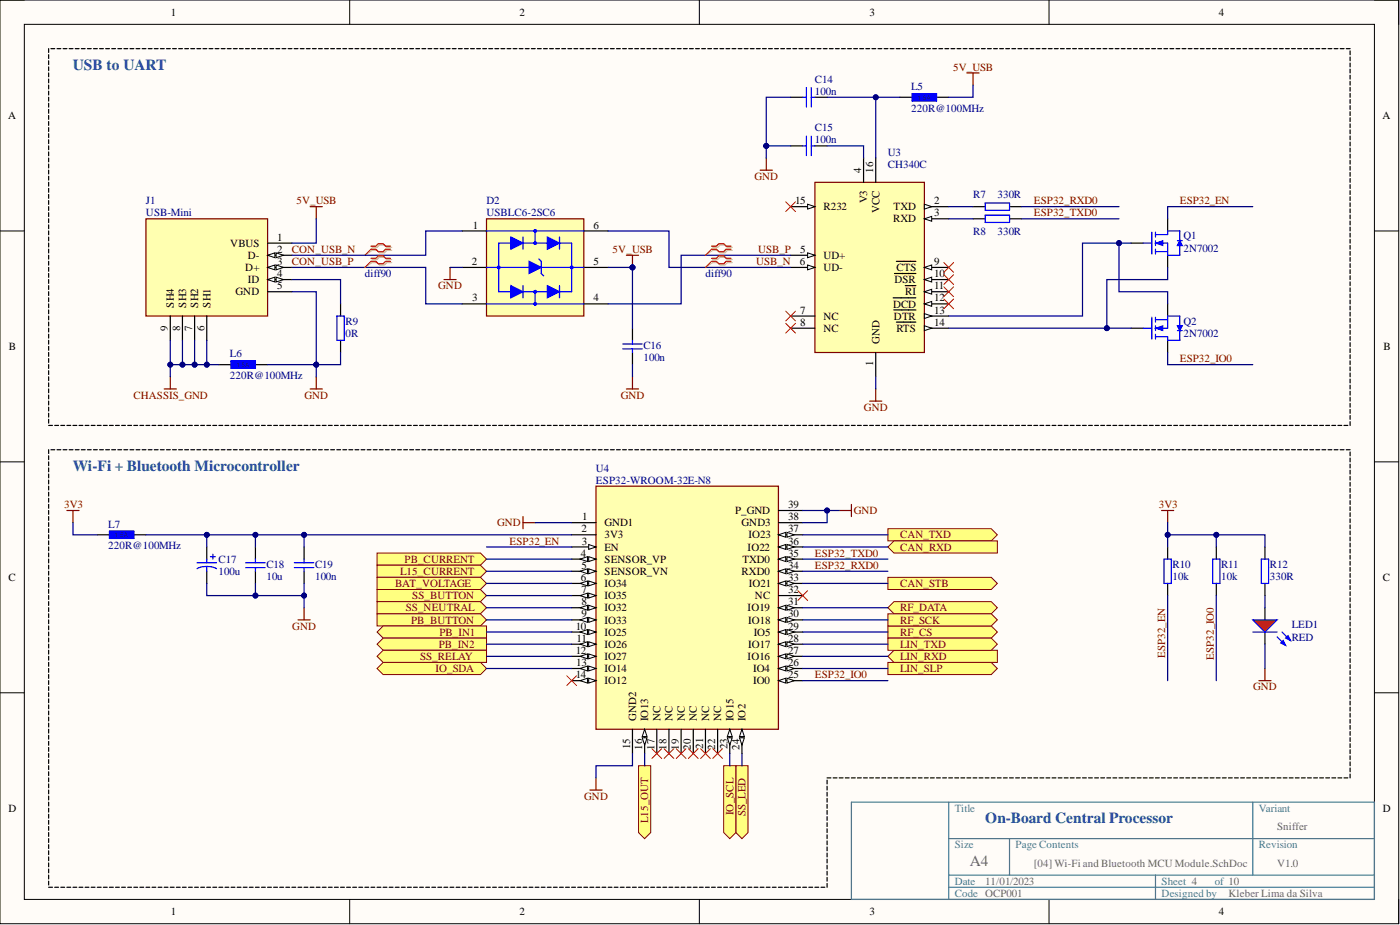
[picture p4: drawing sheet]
<svg xmlns="http://www.w3.org/2000/svg" width="292mm" height="193mm" viewBox="0 0 292 193" stroke-linecap="round" stroke-linejoin="round" font-family="sans-serif">
<defs><g id="words">
<g font-size="3.2" fill="#0b5394">
<text x="15.2" y="14.5">USB to UART</text>
<text x="15.2" y="98.2">Wi-Fi + Bluetooth Microcontroller</text>
<text x="205.6" y="171.7">On-Board Central Processor</text>
</g>
<text font-size="3.2" fill="#666" x="202.3" y="180.6">A4</text>
<g font-size="2.3">
<text x="35.6" y="3.3">1</text>
<text x="108.4" y="3.3">2</text>
<text x="181.4" y="3.3">3</text>
<text x="254.3" y="3.3">4</text>
<text x="1.7" y="24.9">A</text>
<text x="288.5" y="24.9">A</text>
<text x="179.7" y="36" transform="rotate(-90 179.7 36)">4</text>
<text x="182.2" y="36" transform="rotate(-90 182.2 36)">16</text>
<text x="98.6" y="47.7">1</text>
<text x="123.8" y="47.7">6</text>
<text x="165.9" y="42.6">15</text>
<text x="171.8" y="43.9">R232</text>
<text x="180.9" y="42.4" transform="rotate(-90 180.9 42.4)">V3</text>
<text x="183.5" y="44.5" transform="rotate(-90 183.5 44.5)">VCC</text>
<text x="186.4" y="46.4">RXD</text>
<text x="186.4" y="43.9">TXD</text>
<text x="194.9" y="42.6">2</text>
<text x="194.9" y="45.1">3</text>
<text x="48" y="51.5">VBUS</text>
<text x="57.9" y="50.2">1</text>
<text x="57.9" y="52.7">2</text>
<text x="167" y="52.7">5</text>
<text x="51.2" y="56.5">D+</text>
<text x="51.7" y="54">D-</text>
<text x="51.7" y="59.1">ID</text>
<text x="57.9" y="55.3">3</text>
<text x="57.9" y="57.8">4</text>
<text x="98.5" y="55.3">2</text>
<text x="123.8" y="55.3">5</text>
<text x="166.9" y="55.3">6</text>
<text x="171.8" y="54">UD+</text>
<text x="171.8" y="56.5">UD-</text>
<text x="186.6" y="59.1">DSR</text>
<text x="187" y="56.5">CTS</text>
<text x="194.9" y="55.3">9</text>
<text x="194.9" y="57.8">10</text>
<text x="36.3" y="64.2" transform="rotate(-90 36.3 64.2)">SH4</text>
<text x="38.8" y="64.2" transform="rotate(-90 38.8 64.2)">SH3</text>
<text x="41.4" y="64.2" transform="rotate(-90 41.4 64.2)">SH2</text>
<text x="43.9" y="64.2" transform="rotate(-90 43.9 64.2)">SH1</text>
<text x="49.1" y="61.6">GND</text>
<text x="57.9" y="60.4">5</text>
<text x="98.5" y="62.9">3</text>
<text x="123.8" y="62.9">4</text>
<text x="167" y="65.4">7</text>
<text x="186.4" y="64.2">DCD</text>
<text x="188.9" y="61.6">RI</text>
<text x="194.9" y="60.4">11</text>
<text x="194.9" y="62.9">12</text>
<text x="194.9" y="65.4">13</text>
<text x="35" y="69" transform="rotate(-90 35 69)">9</text>
<text x="37.6" y="69" transform="rotate(-90 37.6 69)">8</text>
<text x="40.1" y="69" transform="rotate(-90 40.1 69)">7</text>
<text x="42.6" y="69" transform="rotate(-90 42.6 69)">6</text>
<text x="167" y="68">8</text>
<text x="171.8" y="66.7">NC</text>
<text x="171.8" y="69.2">NC</text>
<text x="183.5" y="71.8" transform="rotate(-90 183.5 71.8)">GND</text>
<text x="186.5" y="66.7">DTR</text>
<text x="187" y="69.2">RTS</text>
<text x="194.9" y="68">14</text>
<text x="1.9" y="73">B</text>
<text x="182.2" y="76.4" transform="rotate(-90 182.2 76.4)">1</text>
<text x="288.6" y="73">B</text>
<text x="153.4" y="107.3">P_GND</text>
<text x="164.4" y="106">39</text>
<text x="121.3" y="111.1">2</text>
<text x="121.4" y="113.6">3</text>
<text x="121.5" y="108.5">1</text>
<text x="126.1" y="109.8">GND1</text>
<text x="126.1" y="112.3">3V3</text>
<text x="154.7" y="109.8">GND3</text>
<text x="156.2" y="112.3">IO23</text>
<text x="164.4" y="113.6">36</text>
<text x="164.4" y="111.1">37</text>
<text x="164.4" y="108.5">38</text>
<text x="121.2" y="116.1">4</text>
<text x="121.3" y="118.7">5</text>
<text x="126.1" y="114.9">EN</text>
<text x="126.1" y="117.4">SENSOR_VP</text>
<text x="126.1" y="119.9">SENSOR_VN</text>
<text x="154.7" y="119.9">RXD0</text>
<text x="154.9" y="117.4">TXD0</text>
<text x="156" y="114.9">IO22</text>
<text x="164.4" y="118.7">34</text>
<text x="164.4" y="116.1">35</text>
<text x="1.8" y="121.2">C</text>
<text x="121.2" y="121.2">6</text>
<text x="121.3" y="123.7">7</text>
<text x="126.1" y="122.5">IO34</text>
<text x="126.1" y="125">IO35</text>
<text x="156.2" y="122.5">IO21</text>
<text x="157.5" y="125">NC</text>
<text x="164.4" y="123.7">32</text>
<text x="164.4" y="121.2">33</text>
<text x="288.5" y="121.2">C</text>
<text x="120.1" y="131.3">10</text>
<text x="121.3" y="126.3">8</text>
<text x="121.3" y="128.8">9</text>
<text x="126.1" y="127.5">IO32</text>
<text x="126.1" y="130.1">IO33</text>
<text x="156" y="127.5">IO19</text>
<text x="156.1" y="130.1">IO18</text>
<text x="164.4" y="131.3">29</text>
<text x="164.4" y="128.8">30</text>
<text x="164.4" y="126.3">31</text>
<text x="120.1" y="136.4">12</text>
<text x="120.3" y="133.9">11</text>
<text x="126.1" y="132.6">IO25</text>
<text x="126.1" y="135.1">IO26</text>
<text x="126.1" y="137.7">IO27</text>
<text x="156" y="137.7">IO16</text>
<text x="156.1" y="135.1">IO17</text>
<text x="157.3" y="132.6">IO5</text>
<text x="164.4" y="136.4">27</text>
<text x="164.4" y="133.9">28</text>
<text x="120.1" y="141.5">14</text>
<text x="120.2" y="139">13</text>
<text x="126.1" y="140.2">IO14</text>
<text x="126.1" y="142.8">IO12</text>
<text x="157.2" y="142.8">IO0</text>
<text x="157.2" y="140.2">IO4</text>
<text x="164.4" y="141.5">25</text>
<text x="164.4" y="139">26</text>
<text x="132.7" y="150.4" transform="rotate(-90 132.7 150.4)">GND2</text>
<text x="135.3" y="150.4" transform="rotate(-90 135.3 150.4)">IO13</text>
<text x="137.8" y="150.4" transform="rotate(-90 137.8 150.4)">NC</text>
<text x="140.3" y="150.4" transform="rotate(-90 140.3 150.4)">NC</text>
<text x="142.9" y="150.4" transform="rotate(-90 142.9 150.4)">NC</text>
<text x="145.4" y="150.4" transform="rotate(-90 145.4 150.4)">NC</text>
<text x="147.9" y="150.4" transform="rotate(-90 147.9 150.4)">NC</text>
<text x="150.5" y="150.4" transform="rotate(-90 150.5 150.4)">NC</text>
<text x="153" y="150.4" transform="rotate(-90 153 150.4)">IO15</text>
<text x="155.6" y="150.4" transform="rotate(-90 155.6 150.4)">IO2</text>
<text x="131.5" y="156.3" transform="rotate(-90 131.5 156.3)">15</text>
<text x="134" y="156.4" transform="rotate(-90 134 156.4)">16</text>
<text x="136.5" y="156.4" transform="rotate(-90 136.5 156.4)">17</text>
<text x="139.1" y="156.4" transform="rotate(-90 139.1 156.4)">18</text>
<text x="141.6" y="156.4" transform="rotate(-90 141.6 156.4)">19</text>
<text x="144.1" y="156.4" transform="rotate(-90 144.1 156.4)">20</text>
<text x="146.7" y="156.2" transform="rotate(-90 146.7 156.2)">21</text>
<text x="149.2" y="156.4" transform="rotate(-90 149.2 156.4)">22</text>
<text x="151.8" y="156.3" transform="rotate(-90 151.8 156.3)">23</text>
<text x="154.3" y="156.4" transform="rotate(-90 154.3 156.4)">24</text>
<text x="1.8" y="169.4">D</text>
<text x="288.5" y="169.4">D</text>
<text x="35.6" y="190.9">1</text>
<text x="108.4" y="190.9">2</text>
<text x="181.4" y="190.9">3</text>
<text x="254.3" y="190.9">4</text>
</g>
<g font-size="2.3" fill="#000080">
<text x="170" y="17.2">C14</text>
<text x="170" y="19.8">100n</text>
<text x="190.1" y="18.8">L5</text>
<text x="190.1" y="23.3">220R@100MHz</text>
<text x="170" y="27.4">C15</text>
<text x="170" y="29.9">100n</text>
<text x="185.3" y="35">CH340C</text>
<text x="185.3" y="32.5">U3</text>
<text x="203" y="41.3">R7</text>
<text x="208.1" y="41.3">330R</text>
<text x="30.5" y="42.6">J1</text>
<text x="30.5" y="45.1">USB-Mini</text>
<text x="101.5" y="42.6">D2</text>
<text x="101.5" y="45.1">USBLC6-2SC6</text>
<text x="203" y="48.9">R8</text>
<text x="208.1" y="48.9">330R</text>
<text x="246.9" y="50">Q1</text>
<text x="246.9" y="52.5">2N7002</text>
<text x="76.1" y="57.8">diff90</text>
<text x="147.2" y="57.8">diff90</text>
<text x="72.1" y="67.7">R9</text>
<text x="72.1" y="70.2">0R</text>
<text x="246.9" y="67.7">Q2</text>
<text x="246.9" y="70.2">2N7002</text>
<text x="48" y="74.6">L6</text>
<text x="134.2" y="72.8">C16</text>
<text x="134.2" y="75.3">100n</text>
<text x="48" y="79.1">220R@100MHz</text>
<text x="124.3" y="100.9">ESP32-WROOM-32E-N8</text>
<text x="124.3" y="98.4">U4</text>
<text x="22.6" y="110">L7</text>
<text x="22.6" y="114.6">220R@100MHz</text>
<text x="45.6" y="117.4">C17</text>
<text x="45.6" y="119.9">100u</text>
<text x="55.6" y="118.4">C18</text>
<text x="65.7" y="118.4">C19</text>
<text x="244.6" y="118.4">R10</text>
<text x="254.8" y="118.4">R11</text>
<text x="264.9" y="118.4">R12</text>
<text x="55.6" y="121">10u</text>
<text x="65.7" y="121">100n</text>
<text x="244.6" y="121">10k</text>
<text x="254.8" y="121">10k</text>
<text x="264.9" y="121">330R</text>
<text x="269.5" y="131.1">LED1</text>
<text x="269.5" y="133.6">RED</text>
</g>
<g font-size="2.3" fill="#800000">
<text x="198.9" y="14.7">5V_USB</text>
<text x="157.4" y="37.5">GND</text>
<text x="61.8" y="42.6">5V_USB</text>
<text x="215.7" y="42.6">ESP32_RXD0</text>
<text x="215.7" y="45.1">ESP32_TXD0</text>
<text x="246.2" y="42.6">ESP32_EN</text>
<text x="60.9" y="52.7">CON_USB_N</text>
<text x="127.8" y="52.7">5V_USB</text>
<text x="158.2" y="52.7">USB_P</text>
<text x="60.9" y="55.3">CON_USB_P</text>
<text x="157.8" y="55.3">USB_N</text>
<text x="91.4" y="60.4">GND</text>
<text x="246.2" y="75.6">ESP32_IO0</text>
<text x="27.8" y="83.2">CHASSIS_GND</text>
<text x="63.5" y="83.2">GND</text>
<text x="129.5" y="83.2">GND</text>
<text x="180.3" y="85.7">GND</text>
<text x="13.4" y="106">3V3</text>
<text x="178.1" y="107.3">GND</text>
<text x="241.8" y="106">3V3</text>
<text x="103.7" y="109.8">GND</text>
<text x="106.3" y="113.6">ESP32_EN</text>
<text x="187.8" y="112.3">CAN_TXD</text>
<text x="83.5" y="119.9">L15_CURRENT</text>
<text x="84.4" y="117.4">PB_CURRENT</text>
<text x="170" y="116.1">ESP32_TXD0</text>
<text x="170" y="118.7">ESP32_RXD0</text>
<text x="187.8" y="114.9">CAN_RXD</text>
<text x="82.5" y="122.5">BAT_VOLTAGE</text>
<text x="86" y="125">SS_BUTTON</text>
<text x="187.8" y="122.5">CAN_STB</text>
<text x="61" y="131.3">GND</text>
<text x="84.7" y="127.5">SS_NEUTRAL</text>
<text x="85.8" y="130.1">PB_BUTTON</text>
<text x="187.8" y="127.5">RF_DATA</text>
<text x="187.8" y="130.1">RF_SCK</text>
<text x="87.6" y="137.7">SS_RELAY</text>
<text x="91.5" y="135.1">PB_IN2</text>
<text x="91.7" y="132.6">PB_IN1</text>
<text x="187.8" y="132.6">RF_CS</text>
<text x="187.8" y="137.7">LIN_RXD</text>
<text x="187.8" y="135.1">LIN_TXD</text>
<text x="243.1" y="137.2" transform="rotate(-90 243.1 137.2)">ESP32_EN</text>
<text x="253.3" y="137.6" transform="rotate(-90 253.3 137.6)">ESP32_IO0</text>
<text x="90.9" y="140.2">IO_SDA</text>
<text x="170" y="141.5">ESP32_IO0</text>
<text x="187.8" y="140.2">LIN_SLP</text>
<text x="261.5" y="144">GND</text>
<text x="121.9" y="166.8">GND</text>
<text x="135.3" y="171.7" transform="rotate(-90 135.3 171.7)">L15_OUT</text>
<text x="153" y="170" transform="rotate(-90 153 170)">IO_SCL</text>
<text x="155.6" y="170.3" transform="rotate(-90 155.6 170.3)">SS_LED</text>
</g>
<g font-size="2.3" fill="#45818e">
<text x="199.2" y="169.4">Title</text>
<text x="262.7" y="169.4">Variant</text>
<text x="199.2" y="177">Size</text>
<text x="211.9" y="177">Page Contents</text>
<text x="262.7" y="177">Revision</text>
<text x="199.2" y="184.6">Date</text>
<text x="242.4" y="184.6">Sheet 4</text>
<text x="253.4" y="184.6">of 10</text>
<text x="199.2" y="187.1">Code OCP001</text>
<text x="242.4" y="187.1">Designed by</text>
</g>
<g font-size="2.3" fill="#666">
<text x="266.5" y="173.2">Sniffer</text>
<text x="205.6" y="184.6">11/01/2023</text>
<text x="215.7" y="180.8">[04] Wi-Fi and Bluetooth MCU Module.SchDoc</text>
<text x="266.5" y="180.8">V1.0</text>
<text x="256.3" y="187.1">Kleber Lima da Silva</text>
</g>
<g font-size="1.4" fill="#000080">
<text x="191.4" y="20.8">1.5A</text>
<text x="49.3" y="76.6">1.5A</text>
<text x="23.9" y="112.1">1.5A</text>
</g>
</g></defs>
<path d="M0 0h291.8v192.7h-291.8z" fill-rule="evenodd" fill="#fffcf8"/>
<path d="M0 0h291.8v192.7h-291.8z" fill="none" stroke="#000" stroke-width=".21"/>
<path d="M5.1 5.1h281.7v182.5h-281.7z" fill-rule="evenodd" fill="#fffcf8"/>
<g fill="none" stroke="#000" stroke-width=".21">
<path d="M0 0h5.1M5.1 5.1h281.7v182.5h-281.7zM73 0v5.1M145.9 0v5.1M218.9 0v5.1M286.8 0h5v5.1M0 48.2h5.1M286.8 48.2h5M0 96.4h5.1M286.8 96.4h5M0 144.5h5.1M286.8 144.5h5"/>
<path d="M73 187.6v5.1M145.9 187.6v5.1M218.9 187.6v5.1M291.8 187.6v5.1"/>
</g>
<path d="M177.6 167.4h109.2v20.2h-109.2zM197.9 175h88.9M197.9 167.4v20.2M210.6 175v7.6M261.4 167.4v15.2M197.9 182.6h88.9M197.9 185.1h88.9M241.1 182.6v5" fill="none" stroke="#45818e" stroke-width=".25"/>
<path d="M124.3 101.4h38.1v50.7h-38.1z" fill-rule="evenodd" fill="#ffffb0"/>
<path d="M124.3 101.4h38.1v50.7h-38.1z" fill="none" stroke="#800000" stroke-width=".25"/>
<path d="M119.3 109h5M119.3 111.6h5M119.3 114.1h5" fill="none" stroke="#000" stroke-width=".25"/>
<path d="M122.8 113.6l1.5 .5-1.5 .5z" fill="#f8fcff"/>
<path d="M122.8 113.6l1.5 .5-1.5 .5z" fill="none" stroke="#000" stroke-width=".21"/>
<path d="M119.3 116.6h5" fill="none" stroke="#000" stroke-width=".25"/>
<path d="M122.8 116.1l1.5 .5-1.5 .5z" fill="#f8fcff"/>
<path d="M122.8 116.1l1.5 .5-1.5 .5z" fill="none" stroke="#000" stroke-width=".21"/>
<path d="M121 116.6l1.6-.5v1z" fill="#f8fcff"/>
<path d="M121 116.6l1.6-.5v1z" fill="none" stroke="#000" stroke-width=".21"/>
<path d="M119.3 119.2h5" fill="none" stroke="#000" stroke-width=".25"/>
<path d="M122.8 118.7l1.5 .5-1.5 .5z" fill="#f8fcff"/>
<path d="M122.8 118.7l1.5 .5-1.5 .5z" fill="none" stroke="#000" stroke-width=".21"/>
<path d="M121 119.2l1.6-.5v1z" fill="#f8fcff"/>
<path d="M121 119.2l1.6-.5v1z" fill="none" stroke="#000" stroke-width=".21"/>
<path d="M119.3 121.7h5" fill="none" stroke="#000" stroke-width=".25"/>
<path d="M122.8 121.2l1.5 .5-1.5 .5z" fill="#f8fcff"/>
<path d="M122.8 121.2l1.5 .5-1.5 .5z" fill="none" stroke="#000" stroke-width=".21"/>
<path d="M121 121.7l1.6-.5v1z" fill="#f8fcff"/>
<path d="M121 121.7l1.6-.5v1z" fill="none" stroke="#000" stroke-width=".21"/>
<path d="M119.3 124.2h5" fill="none" stroke="#000" stroke-width=".25"/>
<path d="M122.8 123.7l1.5 .5-1.5 .6z" fill="#f8fcff"/>
<path d="M122.8 123.7l1.5 .5-1.5 .6z" fill="none" stroke="#000" stroke-width=".21"/>
<path d="M121 124.2l1.6-.5v1.1z" fill="#f8fcff"/>
<path d="M121 124.2l1.6-.5v1.1z" fill="none" stroke="#000" stroke-width=".21"/>
<path d="M119.3 126.8h5" fill="none" stroke="#000" stroke-width=".25"/>
<path d="M122.8 126.3l1.5 .5-1.5 .5z" fill="#f8fcff"/>
<path d="M122.8 126.3l1.5 .5-1.5 .5z" fill="none" stroke="#000" stroke-width=".21"/>
<path d="M121 126.8l1.6-.5v1z" fill="#f8fcff"/>
<path d="M121 126.8l1.6-.5v1z" fill="none" stroke="#000" stroke-width=".21"/>
<path d="M119.3 129.3h5" fill="none" stroke="#000" stroke-width=".25"/>
<path d="M122.8 128.8l1.5 .5-1.5 .5z" fill="#f8fcff"/>
<path d="M122.8 128.8l1.5 .5-1.5 .5z" fill="none" stroke="#000" stroke-width=".21"/>
<path d="M121 129.3l1.6-.5v1z" fill="#f8fcff"/>
<path d="M121 129.3l1.6-.5v1z" fill="none" stroke="#000" stroke-width=".21"/>
<path d="M119.3 131.9h5" fill="none" stroke="#000" stroke-width=".25"/>
<path d="M122.8 131.3l1.5 .6-1.5 .5z" fill="#f8fcff"/>
<path d="M122.8 131.3l1.5 .6-1.5 .5z" fill="none" stroke="#000" stroke-width=".21"/>
<path d="M121 131.9l1.6-.6v1.1z" fill="#f8fcff"/>
<path d="M121 131.9l1.6-.6v1.1z" fill="none" stroke="#000" stroke-width=".21"/>
<path d="M119.3 134.4h5" fill="none" stroke="#000" stroke-width=".25"/>
<path d="M122.8 133.9l1.5 .5-1.5 .5z" fill="#f8fcff"/>
<path d="M122.8 133.9l1.5 .5-1.5 .5z" fill="none" stroke="#000" stroke-width=".21"/>
<path d="M121 134.4l1.6-.5v1z" fill="#f8fcff"/>
<path d="M121 134.4l1.6-.5v1z" fill="none" stroke="#000" stroke-width=".21"/>
<path d="M119.3 136.9h5" fill="none" stroke="#000" stroke-width=".25"/>
<path d="M122.8 136.4l1.5 .5-1.5 .5z" fill="#f8fcff"/>
<path d="M122.8 136.4l1.5 .5-1.5 .5z" fill="none" stroke="#000" stroke-width=".21"/>
<path d="M121 136.9l1.6-.5v1z" fill="#f8fcff"/>
<path d="M121 136.9l1.6-.5v1z" fill="none" stroke="#000" stroke-width=".21"/>
<path d="M119.3 139.5h5" fill="none" stroke="#000" stroke-width=".25"/>
<path d="M122.8 139l1.5 .5-1.5 .5z" fill="#f8fcff"/>
<path d="M122.8 139l1.5 .5-1.5 .5z" fill="none" stroke="#000" stroke-width=".21"/>
<path d="M121 139.5l1.6-.5v1z" fill="#f8fcff"/>
<path d="M121 139.5l1.6-.5v1z" fill="none" stroke="#000" stroke-width=".21"/>
<path d="M119.3 142h5" fill="none" stroke="#000" stroke-width=".25"/>
<path d="M122.8 141.5l1.5 .5-1.5 .5z" fill="#f8fcff"/>
<path d="M122.8 141.5l1.5 .5-1.5 .5z" fill="none" stroke="#000" stroke-width=".21"/>
<path d="M121 142l1.6-.5v1z" fill="#f8fcff"/>
<path d="M121 142l1.6-.5v1z" fill="none" stroke="#000" stroke-width=".21"/>
<path d="M132 152.1v5.1M134.5 152.1v5.1" fill="none" stroke="#000" stroke-width=".25"/>
<path d="M134.5 152.1l.5 1.6h-1z" fill="#f8fcff"/>
<path d="M134.5 152.1l.5 1.6h-1z" fill="none" stroke="#000" stroke-width=".21"/>
<path d="M134 153.9h1l-.5 1.5z" fill="#f8fcff"/>
<path d="M134 153.9h1l-.5 1.5z" fill="none" stroke="#000" stroke-width=".21"/>
<path d="M137 152.1v5.1M139.6 152.1v5.1M142.1 152.1v5.1M144.7 152.1v5.1M147.2 152.1v5.1M149.7 152.1v5.1M152.3 152.1v5.1" fill="none" stroke="#000" stroke-width=".25"/>
<path d="M152.3 152.1l.5 1.6h-1z" fill="#f8fcff"/>
<path d="M152.3 152.1l.5 1.6h-1z" fill="none" stroke="#000" stroke-width=".21"/>
<path d="M151.8 153.9h1l-.5 1.5z" fill="#f8fcff"/>
<path d="M151.8 153.9h1l-.5 1.5z" fill="none" stroke="#000" stroke-width=".21"/>
<path d="M154.8 152.1v5.1" fill="none" stroke="#000" stroke-width=".25"/>
<path d="M154.8 152.1l.5 1.6h-1z" fill="#f8fcff"/>
<path d="M154.8 152.1l.5 1.6h-1z" fill="none" stroke="#000" stroke-width=".21"/>
<path d="M154.3 153.9h1l-.5 1.5z" fill="#f8fcff"/>
<path d="M154.3 153.9h1l-.5 1.5z" fill="none" stroke="#000" stroke-width=".21"/>
<path d="M162.4 142h5.1" fill="none" stroke="#000" stroke-width=".25"/>
<path d="M162.4 142l1.5-.5v1z" fill="#f8fcff"/>
<path d="M162.4 142l1.5-.5v1z" fill="none" stroke="#000" stroke-width=".21"/>
<path d="M164.2 141.5l1.5 .5-1.5 .5z" fill="#f8fcff"/>
<path d="M164.2 141.5l1.5 .5-1.5 .5z" fill="none" stroke="#000" stroke-width=".21"/>
<path d="M162.4 139.5h5.1" fill="none" stroke="#000" stroke-width=".25"/>
<path d="M162.4 139.5l1.5-.5v1z" fill="#f8fcff"/>
<path d="M162.4 139.5l1.5-.5v1z" fill="none" stroke="#000" stroke-width=".21"/>
<path d="M164.2 139l1.5 .5-1.5 .5z" fill="#f8fcff"/>
<path d="M164.2 139l1.5 .5-1.5 .5z" fill="none" stroke="#000" stroke-width=".21"/>
<path d="M162.4 136.9h5.1" fill="none" stroke="#000" stroke-width=".25"/>
<path d="M162.4 136.9l1.5-.5v1z" fill="#f8fcff"/>
<path d="M162.4 136.9l1.5-.5v1z" fill="none" stroke="#000" stroke-width=".21"/>
<path d="M164.2 136.4l1.5 .5-1.5 .5z" fill="#f8fcff"/>
<path d="M164.2 136.4l1.5 .5-1.5 .5z" fill="none" stroke="#000" stroke-width=".21"/>
<path d="M162.4 134.4h5.1" fill="none" stroke="#000" stroke-width=".25"/>
<path d="M162.4 134.4l1.5-.5v1z" fill="#f8fcff"/>
<path d="M162.4 134.4l1.5-.5v1z" fill="none" stroke="#000" stroke-width=".21"/>
<path d="M164.2 133.9l1.5 .5-1.5 .5z" fill="#f8fcff"/>
<path d="M164.2 133.9l1.5 .5-1.5 .5z" fill="none" stroke="#000" stroke-width=".21"/>
<path d="M162.4 131.9h5.1" fill="none" stroke="#000" stroke-width=".25"/>
<path d="M162.4 131.9l1.5-.6v1.1z" fill="#f8fcff"/>
<path d="M162.4 131.9l1.5-.6v1.1z" fill="none" stroke="#000" stroke-width=".21"/>
<path d="M164.2 131.3l1.5 .6-1.5 .5z" fill="#f8fcff"/>
<path d="M164.2 131.3l1.5 .6-1.5 .5z" fill="none" stroke="#000" stroke-width=".21"/>
<path d="M162.4 129.3h5.1" fill="none" stroke="#000" stroke-width=".25"/>
<path d="M162.4 129.3l1.5-.5v1z" fill="#f8fcff"/>
<path d="M162.4 129.3l1.5-.5v1z" fill="none" stroke="#000" stroke-width=".21"/>
<path d="M164.2 128.8l1.5 .5-1.5 .5z" fill="#f8fcff"/>
<path d="M164.2 128.8l1.5 .5-1.5 .5z" fill="none" stroke="#000" stroke-width=".21"/>
<path d="M162.4 126.8h5.1" fill="none" stroke="#000" stroke-width=".25"/>
<path d="M162.4 126.8l1.5-.5v1z" fill="#f8fcff"/>
<path d="M162.4 126.8l1.5-.5v1z" fill="none" stroke="#000" stroke-width=".21"/>
<path d="M164.2 126.3l1.5 .5-1.5 .5z" fill="#f8fcff"/>
<path d="M164.2 126.3l1.5 .5-1.5 .5z" fill="none" stroke="#000" stroke-width=".21"/>
<path d="M162.4 124.2h5.1M162.4 121.7h5.1" fill="none" stroke="#000" stroke-width=".25"/>
<path d="M162.4 121.7l1.5-.5v1z" fill="#f8fcff"/>
<path d="M162.4 121.7l1.5-.5v1z" fill="none" stroke="#000" stroke-width=".21"/>
<path d="M164.2 121.2l1.5 .5-1.5 .5z" fill="#f8fcff"/>
<path d="M164.2 121.2l1.5 .5-1.5 .5z" fill="none" stroke="#000" stroke-width=".21"/>
<path d="M162.4 119.2h5.1" fill="none" stroke="#000" stroke-width=".25"/>
<path d="M162.4 119.2l1.5-.5v1z" fill="#f8fcff"/>
<path d="M162.4 119.2l1.5-.5v1z" fill="none" stroke="#000" stroke-width=".21"/>
<path d="M164.2 118.7l1.5 .5-1.5 .5z" fill="#f8fcff"/>
<path d="M164.2 118.7l1.5 .5-1.5 .5z" fill="none" stroke="#000" stroke-width=".21"/>
<path d="M162.4 116.6h5.1" fill="none" stroke="#000" stroke-width=".25"/>
<path d="M162.4 116.6l1.5-.5v1z" fill="#f8fcff"/>
<path d="M162.4 116.6l1.5-.5v1z" fill="none" stroke="#000" stroke-width=".21"/>
<path d="M164.2 116.1l1.5 .5-1.5 .5z" fill="#f8fcff"/>
<path d="M164.2 116.1l1.5 .5-1.5 .5z" fill="none" stroke="#000" stroke-width=".21"/>
<path d="M162.4 114.1h5.1" fill="none" stroke="#000" stroke-width=".25"/>
<path d="M162.4 114.1l1.5-.5v1z" fill="#f8fcff"/>
<path d="M162.4 114.1l1.5-.5v1z" fill="none" stroke="#000" stroke-width=".21"/>
<path d="M164.2 113.6l1.5 .5-1.5 .5z" fill="#f8fcff"/>
<path d="M164.2 113.6l1.5 .5-1.5 .5z" fill="none" stroke="#000" stroke-width=".21"/>
<path d="M162.4 111.6h5.1" fill="none" stroke="#000" stroke-width=".25"/>
<path d="M162.4 111.6l1.5-.5v1z" fill="#f8fcff"/>
<path d="M162.4 111.6l1.5-.5v1z" fill="none" stroke="#000" stroke-width=".21"/>
<path d="M164.2 111.1l1.5 .5-1.5 .5z" fill="#f8fcff"/>
<path d="M164.2 111.1l1.5 .5-1.5 .5z" fill="none" stroke="#000" stroke-width=".21"/>
<path d="M162.4 109h5.1M162.4 106.5h5.1" fill="none" stroke="#000" stroke-width=".25"/>
<path d="M170 38h22.9v35.5h-22.9z" fill-rule="evenodd" fill="#ffffb0"/>
<path d="M170 38h22.9v35.5h-22.9z" fill="none" stroke="#800000" stroke-width=".25"/>
<path d="M192.9 43.1h5M182.7 73.5v5.1" fill="none" stroke="#000" stroke-width=".25"/>
<path d="M192.9 42.6l1.5 .5-1.5 .5z" fill="#f8fcff"/>
<path d="M192.9 42.6l1.5 .5-1.5 .5z" fill="none" stroke="#000" stroke-width=".21"/>
<path d="M192.9 45.6h5" fill="none" stroke="#000" stroke-width=".25"/>
<path d="M192.9 45.6l1.5-.5v1.1z" fill="#f8fcff"/>
<path d="M192.9 45.6l1.5-.5v1.1z" fill="none" stroke="#000" stroke-width=".21"/>
<path d="M180.2 33v5M165 53.3h5" fill="none" stroke="#000" stroke-width=".25"/>
<path d="M168.5 52.7l1.5 .6-1.5 .5z" fill="#f8fcff"/>
<path d="M168.5 52.7l1.5 .6-1.5 .5z" fill="none" stroke="#000" stroke-width=".21"/>
<path d="M165 55.8h5" fill="none" stroke="#000" stroke-width=".25"/>
<path d="M168.5 55.3l1.5 .5-1.5 .5z" fill="#f8fcff"/>
<path d="M168.5 55.3l1.5 .5-1.5 .5z" fill="none" stroke="#000" stroke-width=".21"/>
<path d="M192.9 55.8h5M165 65.9h5M165 68.5h5" fill="none" stroke="#000" stroke-width=".25"/>
<path d="M192.9 55.8l1.5-.5v1z" fill="#f8fcff"/>
<path d="M192.9 55.8l1.5-.5v1z" fill="none" stroke="#000" stroke-width=".21"/>
<path d="M187 54.5h4.1M192.9 58.3h5" fill="none" stroke="#000" stroke-width=".25"/>
<path d="M192.9 58.3l1.5-.5v1z" fill="#f8fcff"/>
<path d="M192.9 58.3l1.5-.5v1z" fill="none" stroke="#000" stroke-width=".21"/>
<path d="M186.6 57.1h4.5M192.9 60.9h5" fill="none" stroke="#000" stroke-width=".25"/>
<path d="M192.9 60.9l1.5-.5v1z" fill="#f8fcff"/>
<path d="M192.9 60.9l1.5-.5v1z" fill="none" stroke="#000" stroke-width=".21"/>
<path d="M188.9 59.6h2.2M192.9 63.4h5" fill="none" stroke="#000" stroke-width=".25"/>
<path d="M192.9 63.4l1.5-.5v1z" fill="#f8fcff"/>
<path d="M192.9 63.4l1.5-.5v1z" fill="none" stroke="#000" stroke-width=".21"/>
<path d="M186.3 62.1h4.8M192.9 65.9h5" fill="none" stroke="#000" stroke-width=".25"/>
<path d="M192.9 65.4l1.5 .5-1.5 .5z" fill="#f8fcff"/>
<path d="M192.9 65.4l1.5 .5-1.5 .5z" fill="none" stroke="#000" stroke-width=".21"/>
<path d="M186.5 64.7h4.6M192.9 68.5h5" fill="none" stroke="#000" stroke-width=".25"/>
<path d="M192.9 68l1.5 .5-1.5 .5z" fill="#f8fcff"/>
<path d="M192.9 68l1.5 .5-1.5 .5z" fill="none" stroke="#000" stroke-width=".21"/>
<path d="M165 43.1h5M187 67.2h4.1" fill="none" stroke="#000" stroke-width=".25"/>
<path d="M168.5 42.6l1.5 .5-1.5 .5z" fill="#f8fcff"/>
<path d="M168.5 42.6l1.5 .5-1.5 .5z" fill="none" stroke="#000" stroke-width=".21"/>
<path d="M182.7 33v5" fill="none" stroke="#000" stroke-width=".25"/>
<path d="M30.5 45.6h25.3v20.3h-25.3z" fill-rule="evenodd" fill="#ffffb0"/>
<path d="M30.5 45.6h25.3v20.3h-25.3z" fill="none" stroke="#800000" stroke-width=".25"/>
<path d="M55.8 50.7h5.1M55.8 53.3h5.1" fill="none" stroke="#000" stroke-width=".25"/>
<path d="M55.8 53.3l1.6-.6v1.1z" fill="#f8fcff"/>
<path d="M55.8 53.3l1.6-.6v1.1z" fill="none" stroke="#000" stroke-width=".21"/>
<path d="M57.6 52.7l1.5 .6-1.5 .5z" fill="#f8fcff"/>
<path d="M57.6 52.7l1.5 .6-1.5 .5z" fill="none" stroke="#000" stroke-width=".21"/>
<path d="M55.8 55.8h5.1" fill="none" stroke="#000" stroke-width=".25"/>
<path d="M55.8 55.8l1.6-.5v1z" fill="#f8fcff"/>
<path d="M55.8 55.8l1.6-.5v1z" fill="none" stroke="#000" stroke-width=".21"/>
<path d="M57.6 55.3l1.5 .5-1.5 .5z" fill="#f8fcff"/>
<path d="M57.6 55.3l1.5 .5-1.5 .5z" fill="none" stroke="#000" stroke-width=".21"/>
<path d="M55.8 58.3h5.1" fill="none" stroke="#000" stroke-width=".25"/>
<path d="M55.8 58.3l1.6-.5v1z" fill="#f8fcff"/>
<path d="M55.8 58.3l1.6-.5v1z" fill="none" stroke="#000" stroke-width=".21"/>
<path d="M57.6 57.8l1.5 .5-1.5 .5z" fill="#f8fcff"/>
<path d="M57.6 57.8l1.5 .5-1.5 .5z" fill="none" stroke="#000" stroke-width=".21"/>
<path d="M35.5 65.9v5.1M38.1 65.9v5.1M40.6 65.9v5.1M43.1 65.9v5.1M55.8 60.9h5.1" fill="none" stroke="#000" stroke-width=".25"/>
<path d="M101.5 45.6h20.3v20.3h-20.3z" fill-rule="evenodd" fill="#ffffb0"/>
<path d="M101.5 45.6h20.3v20.3h-20.3z" fill="none" stroke="#800000" stroke-width=".25"/>
<path d="M96.4 48.2h5.1M96.4 55.8h5.1M121.8 48.2h5.1M121.8 55.8h5.1M96.4 63.4h5.1M121.8 63.4h5.1" fill="none" stroke="#000" stroke-width=".25"/>
<path d="M101.5 48.2h20.3M101.5 55.8h20.3M109.1 49.5v2.5M109.1 59.6v2.5M112.9 54.5v2.6M116.7 49.5v2.5M116.7 59.6v2.5M101.5 63.4h20.3" fill="none" stroke="#00f" stroke-width=".25"/>
<path d="M110.4 54.5l2.5 1.3-2.5 1.3z" fill="#00f"/>
<path d="M110.4 54.5l2.5 1.3-2.5 1.3z" fill="none" stroke="#00f" stroke-width=".25"/>
<path d="M106.6 49.5l2.5 1.2-2.5 1.3z" fill="#00f"/>
<path d="M106.6 49.5l2.5 1.2-2.5 1.3z" fill="none" stroke="#00f" stroke-width=".25"/>
<path d="M106.6 59.6l2.5 1.3-2.5 1.2z" fill="#00f"/>
<path d="M106.6 59.6l2.5 1.3-2.5 1.2z" fill="none" stroke="#00f" stroke-width=".25"/>
<path d="M114.2 59.6l2.5 1.3-2.5 1.2z" fill="#00f"/>
<path d="M114.2 59.6l2.5 1.3-2.5 1.2z" fill="none" stroke="#00f" stroke-width=".25"/>
<path d="M114.2 49.5l2.5 1.2-2.5 1.3z" fill="#00f"/>
<g fill="none" stroke="#00f" stroke-width=".25">
<path d="M168.3 18.3v4M169.3 18.3v4M190.3 19.5h5.1v1.6h-5.1zM167.5 30.4h.8M167.5 20.3h.8M168.3 28.4v4.1M169.3 28.4v4.1M169.3 30.4h.7M169.3 20.3h.7M104 50.7h15.3v10.2h-15.3zM111.7 48.2v2.5M112.4 54l.5 .5"/>
<path d="M112.9 57.1l.5 .5M114.2 49.5l2.5 1.2-2.5 1.3zM111.7 60.9v2.5"/>
<circle cx="104" cy="55.8" r=".25"/>
<circle cx="111.7" cy="50.7" r=".25"/>
<circle cx="111.7" cy="48.2" r=".25"/>
<circle cx="119.3" cy="55.8" r=".25"/>
<circle cx="111.7" cy="60.9" r=".25"/>
<circle cx="111.7" cy="63.4" r=".25"/>
</g>
<path d="M165 30.4h2.5M165 20.3h2.5M170 30.4h2.6M170 20.3h2.6M187.8 20.3h2.5M195.4 20.3h2.5" fill="none" stroke="#000" stroke-width=".25"/>
<path d="M190.3 19.5h5.1v1.6h-5.1z" fill-rule="evenodd" fill="#00f"/>
<path d="M190.3 19.5h5.1v1.6h-5.1z" fill="none" stroke="#00f" stroke-width=".21"/>
<path d="M201.7 15.2h2.6M203 15.2v2.6M158.6 35.5h2.5M159.9 33v2.5M64.7 43.1h2.5M66 43.1v2.5M130.7 53.3h2.5M132 53.3v2.5M181.4 83.7h2.6M182.7 81.1v2.6" fill="none" stroke="#800000" stroke-width=".25"/>
<circle cx="132" cy="55.8" r=".51" fill="#000080"/>
<circle cx="132" cy="55.8" r=".51" fill="none" stroke="#000080" stroke-width=".21"/>
<path d="M71.1 63.4v2.5M71.1 71v2.5M132 68.5v2.5M132 73.5v2.6M236 68.5h2.5M243.6 63.4v2.5M243.6 71v2.5" fill="none" stroke="#000" stroke-width=".25"/>
<g fill="none" stroke="#00f" stroke-width=".25">
<path d="M70.3 65.9h1.5v5.1h-1.5zM129.9 72.8h4.1M129.9 71.8h4.1M132 71v.8M132 72.8v.7M238.5 68.5h1.8M240.3 66.2v4.5M241.1 66.2v1M241.1 68v1M241.1 69.7v1M241.1 70.2h2.5v.8M241.1 66.7h2.5"/>
<path d="M243.6 65.9v2.6h-2.5"/>
</g>
<path d="M92.6 58.3h2.6M93.9 55.8v2.5M35.5 78.6v2.5M66 78.6v2.5M132 78.6v2.5M34.3 81.1h2.5M64.7 81.1h2.5M130.7 81.1h2.5" fill="none" stroke="#800000" stroke-width=".25"/>
<path d="M77.7 51.6h1l.5-.5h1l.5 .5h1M77.7 52.2h1l.5 .5h1l.5-.5h1" fill="none" stroke="#d0a19e" stroke-width=".25"/>
<path d="M77.7 52.2l-1.6 1.1" fill="none" stroke="#d0a19e" stroke-width=".21"/>
<path d="M77.4 51.4h1l.5-.6h1l.5 .6h1.1M77.4 52h1l.5 .5h1l.5-.5h1.1" fill="none" stroke="#f00" stroke-width=".25"/>
<g fill="none" stroke="#f00" stroke-width=".21">
<path d="M77.4 52l-1.3 1.3M163.9 42.1l2.1 2M166 42.1l-2.1 2M196.9 59.8l2.1 2.1M196.9 57.3l2.1 2M196.9 54.8l2.1 2M199 59.8l-2.1 2.1M199 57.3l-2.1 2M199 54.8l-2.1 2M163.9 64.9l2.1 2M163.9 67.5l2.1 2M166 64.9l-2.1 2"/>
<path d="M166 67.5l-2.1 2M196.9 62.4l2.1 2M199 62.4l-2.1 2"/>
</g>
<path d="M241.1 68.5l1.5-.5v1z" fill="#00f"/>
<path d="M241.1 68.5l1.5-.5v1z" fill="none" stroke="#00f" stroke-width=".21"/>
<path d="M243.6 65.9h2.6v5.1h-2.6M245.7 69h1" fill="none" stroke="#00f" stroke-width=".25"/>
<path d="M245.7 68h1l-.5 1z" fill="#00f"/>
<path d="M238.5 50.7h1.8M240.3 48.4v4.6M241.1 48.4v1.1M241.1 50.2v1M241.1 52v1M241.1 50.7h2.5v2.6M241.1 52.5h2.5M243.6 48.2v.7h-2.5M245.7 68h1l-.5 1z" fill="none" stroke="#00f" stroke-width=".25"/>
<path d="M236 50.7h2.5M243.6 45.6v2.6M243.6 53.3v2.5" fill="none" stroke="#000" stroke-width=".25"/>
<path d="M241.1 50.7l1.5-.5v1z" fill="#00f"/>
<path d="M241.1 50.7l1.5-.5v1z" fill="none" stroke="#00f" stroke-width=".21"/>
<path d="M243.6 48.2h2.6v5.1h-2.6M245.7 50.2h1" fill="none" stroke="#00f" stroke-width=".25"/>
<path d="M246.2 50.2l.5 1h-1z" fill="#00f"/>
<path d="M205.6 42.4h5v1.5h-5zM205.6 44.9h5v1.5h-5zM246.2 50.2l.5 1h-1zM22.8 110.8h5.1v1.5h-5.1z" fill="none" stroke="#00f" stroke-width=".25"/>
<g fill="none" stroke="#f00" stroke-width=".21">
<path d="M166.5 123.2l2 2.1M168.5 123.2l-2 2.1M136 156.2l2.1 2M138.1 156.2l-2.1 2M138.6 156.2l2 2M140.6 156.2l-2 2M141.1 156.2l2 2M143.1 156.2l-2 2M143.6 156.2l2.1 2M145.7 156.2l-2.1 2M146.2 156.2l2 2M148.2 156.2l-2 2"/>
<path d="M148.7 156.2l2 2M150.7 156.2l-2 2"/>
</g>
<g fill="none" stroke="#000" stroke-width=".25">
<path d="M10.2 10.2v.7M10.2 11.4v.8M10.2 12.7v.8M10.2 14v.7M10.2 15.2v.8M10.2 16.5v.8M10.2 17.8v.7M10.2 19v.8M10.6 10.2h.8M11.9 10.2h.8M13.2 10.2h.8M14.4 10.2h.8"/>
<path d="M15.7 10.2h.8M17 10.2h.8M18.2 10.2h.8M19.5 10.2h.8M20.8 10.2h.8M22 10.2h.8M23.3 10.2h.8M24.6 10.2h.8M25.9 10.2h.7M27.1 10.2h.8M28.4 10.2h.8M29.7 10.2h.8"/>
<path d="M30.9 10.2h.8M32.2 10.2h.8M33.5 10.2h.8M34.7 10.2h.8M36 10.2h.8M37.3 10.2h.8M38.5 10.2h.8M39.8 10.2h.8M41.1 10.2h.8M42.3 10.2h.8M43.6 10.2h.8M44.9 10.2h.8"/>
<path d="M46.2 10.2h.7M47.4 10.2h.8M48.7 10.2h.8M50 10.2h.8M51.2 10.2h.8M52.5 10.2h.8M53.8 10.2h.8M55 10.2h.8M56.3 10.2h.8M57.6 10.2h.8M58.8 10.2h.8M60.1 10.2h.8"/>
<path d="M61.4 10.2h.8M62.7 10.2h.7M63.9 10.2h.8M65.2 10.2h.8M66.5 10.2h.7M67.7 10.2h.8M69 10.2h.8M70.3 10.2h.8M71.5 10.2h.8M72.8 10.2h.8M74.1 10.2h.8M75.3 10.2h.8"/>
<path d="M76.6 10.2h.8M77.9 10.2h.8M79.1 10.2h.8M80.4 10.2h.8M81.7 10.2h.8M83 10.2h.7M84.2 10.2h.8M85.5 10.2h.8M86.8 10.2h.8M88 10.2h.8M89.3 10.2h.8M90.6 10.2h.8"/>
<path d="M91.8 10.2h.8M93.1 10.2h.8M94.4 10.2h.8M95.6 10.2h.8M96.9 10.2h.8M98.2 10.2h.8M99.4 10.2h.8M100.7 10.2h.8M102 10.2h.8M103.3 10.2h.7M104.5 10.2h.8M105.8 10.2h.8"/>
<path d="M107.1 10.2h.8M108.3 10.2h.8M109.6 10.2h.8M110.9 10.2h.8M112.1 10.2h.8M113.4 10.2h.8M114.7 10.2h.8M115.9 10.2h.8M117.2 10.2h.8M118.5 10.2h.8M119.7 10.2h.8M121 10.2h.8"/>
<path d="M122.3 10.2h.8M123.6 10.2h.7M124.8 10.2h.8M126.1 10.2h.8M127.4 10.2h.8M128.6 10.2h.8M129.9 10.2h.8M131.2 10.2h.8M132.4 10.2h.8M133.7 10.2h.8M135 10.2h.8M136.2 10.2h.8"/>
<path d="M137.5 10.2h.8M138.8 10.2h.8M140.1 10.2h.7M141.3 10.2h.8M142.6 10.2h.8M143.9 10.2h.8M145.1 10.2h.8M146.4 10.2h.8M147.7 10.2h.8M148.9 10.2h.8M150.2 10.2h.8M151.5 10.2h.8"/>
<path d="M152.7 10.2h.8M154 10.2h.8M155.3 10.2h.8M156.5 10.2h.8M157.8 10.2h.8M159.1 10.2h.8M160.4 10.2h.7M161.6 10.2h.8M162.9 10.2h.8M164.2 10.2h.8M165.4 10.2h.8M166.7 10.2h.8"/>
<path d="M168 10.2h.8M169.2 10.2h.8M170.5 10.2h.8M171.8 10.2h.8M173 10.2h.8M174.3 10.2h.8M175.6 10.2h.8M176.8 10.2h.8M178.1 10.2h.8M179.4 10.2h.8M180.7 10.2h.7M181.9 10.2h.8"/>
<path d="M183.2 10.2h.8M184.5 10.2h.8M185.7 10.2h.8M187 10.2h.8M188.3 10.2h.8M189.5 10.2h.8M190.8 10.2h.8M192.1 10.2h.8M193.3 10.2h.8M194.6 10.2h.8M195.9 10.2h.8M197.1 10.2h.8"/>
<path d="M198.4 10.2h.8M199.7 10.2h.8M201 10.2h.7M202.2 10.2h.8M203.5 10.2h.8M204.8 10.2h.8M206 10.2h.8M207.3 10.2h.8M208.6 10.2h.8M209.8 10.2h.8M211.1 10.2h.8M212.4 10.2h.8"/>
<path d="M213.6 10.2h.8M214.9 10.2h.8M216.2 10.2h.8M217.5 10.2h.7M218.7 10.2h.8M220 10.2h.8M221.3 10.2h.8M222.5 10.2h.8M223.8 10.2h.8M225.1 10.2h.8M226.3 10.2h.8M227.6 10.2h.8"/>
<path d="M228.9 10.2h.8M230.1 10.2h.8M231.4 10.2h.8M232.7 10.2h.8M233.9 10.2h.8M235.2 10.2h.8M236.5 10.2h.8M237.8 10.2h.7M239 10.2h.8M240.3 10.2h.8M241.6 10.2h.8M242.8 10.2h.8"/>
<path d="M244.1 10.2h.8M245.4 10.2h.8M246.6 10.2h.8M247.9 10.2h.8M249.2 10.2h.8M250.4 10.2h.8M251.7 10.2h.8M253 10.2h.8M254.2 10.2h.8M255.5 10.2h.8M256.8 10.2h.8M258.1 10.2h.7"/>
<path d="M259.3 10.2h.8M260.6 10.2h.8M261.9 10.2h.8M263.1 10.2h.8M264.4 10.2h.8M265.7 10.2h.8M266.9 10.2h.8M268.2 10.2h.8M269.5 10.2h.8M270.7 10.2h.8M272 10.2h.8M273.3 10.2h.8"/>
<path d="M274.5 10.2h.8M275.8 10.2h.8M277.1 10.2h.8M278.4 10.2h.7M279.6 10.2h.8M280.9 10.2h.8M281.7 10.6v.8M281.7 11.9v.8M281.7 13.2v.8M281.7 14.4v.8M281.7 15.7v.8M281.7 17v.8"/>
<path d="M281.7 18.2v.8M281.7 19.5v.8M10.2 20.3v.8M10.2 21.6v.8M10.2 22.8v.8M10.2 24.1v.8M10.2 25.4v.8M10.2 26.6v.8M10.2 27.9v.8M10.2 29.2v.8M10.2 30.4v.8M10.2 31.7v.8"/>
<path d="M10.2 33v.8M10.2 34.2v.8M10.2 35.5v.8M10.2 36.8v.8M10.2 38v.8M10.2 39.3v.8M281.7 20.8v.8M281.7 22v.8M281.7 23.3v.8M281.7 24.6v.8M281.7 25.8v.8M281.7 27.1v.8"/>
<path d="M281.7 28.4v.8M281.7 29.6v.8M281.7 30.9v.8M281.7 32.2v.8M281.7 33.4v.8M281.7 34.7v.8M281.7 36v.8M281.7 37.2v.8M281.7 38.5v.8M281.7 39.8v.8M10.2 40.6v.8M10.2 41.8v.8"/>
<path d="M10.2 43.1v.8M10.2 44.4v.8M10.2 45.6v.8M10.2 46.9v.8M10.2 48.2v.8M10.2 49.5v.7M10.2 50.7v.8M10.2 52v.8M10.2 53.3v.7M10.2 54.5v.8M10.2 55.8v.8M10.2 57.1v.7"/>
<path d="M10.2 58.3v.8M10.2 59.6v.8M203 43.1h2.6M203 45.6h2.6M210.6 43.1h2.6M210.6 45.6h2.6M281.7 41.1v.7M281.7 42.3v.8M281.7 43.6v.8M281.7 44.9v.7M281.7 46.1v.8M281.7 47.4v.8"/>
<path d="M281.7 48.7v.8M281.7 49.9v.8M281.7 51.2v.8M281.7 52.5v.8M281.7 53.7v.8M281.7 55v.8M281.7 56.3v.8M281.7 57.5v.8M281.7 58.8v.8M10.2 60.9v.8M10.2 62.1v.8M10.2 63.4v.8"/>
<path d="M10.2 64.7v.8M10.2 65.9v.8M10.2 67.2v.8M10.2 68.5v.8M10.2 69.7v.8M10.2 71v.8M10.2 72.3v.8M10.2 73.5v.8M10.2 74.8v.8M10.2 76.1v.8M10.2 77.3v.8M10.2 78.6v.8"/>
<path d="M10.2 79.9v.8M281.7 60.1v.8M281.7 61.3v.8M281.7 62.6v.8M281.7 63.9v.8M281.7 65.1v.8M281.7 66.4v.8M281.7 67.7v.8M281.7 68.9v.8M281.7 70.2v.8M281.7 71.5v.8M281.7 72.7v.8"/>
<path d="M281.7 74v.8M281.7 75.3v.8M281.7 76.5v.8M281.7 77.8v.8M281.7 79.1v.8M10.2 81.1v.8M10.2 82.4v.8M10.2 83.7v.8M10.2 84.9v.8M10.2 86.2v.8M10.2 87.5v.8M10.2 88.8h.7"/>
<path d="M11.4 88.8h.8M12.7 88.8h.8M14 88.8h.8M15.2 88.8h.8M16.5 88.8h.8M17.8 88.8h.8M19 88.8h.8M20.3 88.8h.8M21.6 88.8h.8M22.8 88.8h.8M24.1 88.8h.8M25.4 88.8h.8"/>
<path d="M26.6 88.8h.8M27.9 88.8h.8M29.2 88.8h.8M30.5 88.8h.7M31.7 88.8h.8M33 88.8h.8M34.3 88.8h.8M35.5 88.8h.8M36.8 88.8h.8M38.1 88.8h.8M39.3 88.8h.8M40.6 88.8h.8"/>
<path d="M41.9 88.8h.8M43.1 88.8h.8M44.4 88.8h.8M45.7 88.8h.8M46.9 88.8h.8M48.2 88.8h.8M49.5 88.8h.8M50.8 88.8h.7M52 88.8h.8M53.3 88.8h.8M54.6 88.8h.8M55.8 88.8h.8"/>
<path d="M57.1 88.8h.8M58.4 88.8h.8M59.6 88.8h.8M60.9 88.8h.8M62.2 88.8h.8M63.4 88.8h.8M64.7 88.8h.8M66 88.8h.8M67.2 88.8h.8M68.5 88.8h.8M69.8 88.8h.8M71.1 88.8h.7"/>
<path d="M72.3 88.8h.8M73.6 88.8h.8M74.9 88.8h.8M76.1 88.8h.8M77.4 88.8h.8M78.7 88.8h.8M79.9 88.8h.8M81.2 88.8h.8M82.5 88.8h.8M83.7 88.8h.8M85 88.8h.8M86.3 88.8h.8"/>
<path d="M87.6 88.8h.7M88.8 88.8h.8M90.1 88.8h.8M91.4 88.8h.8M92.6 88.8h.8M93.9 88.8h.8M95.2 88.8h.8M96.4 88.8h.8M97.7 88.8h.8M99 88.8h.8M100.2 88.8h.8M101.5 88.8h.8"/>
<path d="M102.8 88.8h.8M104 88.8h.8M105.3 88.8h.8M106.6 88.8h.8M107.9 88.8h.7M109.1 88.8h.8M110.4 88.8h.8M111.7 88.8h.8M112.9 88.8h.8M114.2 88.8h.8M115.5 88.8h.8M116.7 88.8h.8"/>
<path d="M118 88.8h.8M119.3 88.8h.8M120.5 88.8h.8M121.8 88.8h.8M123.1 88.8h.8M124.3 88.8h.8M125.6 88.8h.8M126.9 88.8h.8M128.2 88.8h.7M129.4 88.8h.8M130.7 88.8h.8M132 88.8h.8"/>
<path d="M133.2 88.8h.8M134.5 88.8h.8M135.8 88.8h.8M137 88.8h.8M138.3 88.8h.8M139.6 88.8h.8M140.8 88.8h.8M142.1 88.8h.8M143.4 88.8h.8M144.7 88.8h.7M145.9 88.8h.8M147.2 88.8h.8"/>
<path d="M148.5 88.8h.7M149.7 88.8h.8M151 88.8h.8M152.3 88.8h.8M153.5 88.8h.8M154.8 88.8h.8M156.1 88.8h.8M157.3 88.8h.8M158.6 88.8h.8M159.9 88.8h.8M161.1 88.8h.8M162.4 88.8h.8"/>
<path d="M163.7 88.8h.8M165 88.8h.7M166.2 88.8h.8M167.5 88.8h.8M168.8 88.8h.8M170 88.8h.8M171.3 88.8h.8M172.6 88.8h.8M173.8 88.8h.8M175.1 88.8h.8M176.4 88.8h.8M177.6 88.8h.8"/>
<path d="M178.9 88.8h.8M180.2 88.8h.8M181.4 88.8h.8M182.7 88.8h.8M184 88.8h.8M185.3 88.8h.7M186.5 88.8h.8M187.8 88.8h.8M189.1 88.8h.8M190.3 88.8h.8M191.6 88.8h.8M192.9 88.8h.8"/>
<path d="M194.1 88.8h.8M195.4 88.8h.8M196.7 88.8h.8M197.9 88.8h.8M199.2 88.8h.8M200.5 88.8h.8M201.7 88.8h.8M203 88.8h.8M204.3 88.8h.8M205.6 88.8h.7M206.8 88.8h.8M208.1 88.8h.8"/>
<path d="M209.4 88.8h.8M210.6 88.8h.8M211.9 88.8h.8M213.2 88.8h.8M214.4 88.8h.8M215.7 88.8h.8M217 88.8h.8M218.2 88.8h.8M219.5 88.8h.8M220.8 88.8h.8M222.1 88.8h.7M223.3 88.8h.8"/>
<path d="M224.6 88.8h.8M225.9 88.8h.8M227.1 88.8h.8M228.4 88.8h.8M229.7 88.8h.8M230.9 88.8h.8M232.2 88.8h.8M233.5 88.8h.8M234.7 88.8h.8M236 88.8h.8M237.3 88.8h.8M238.5 88.8h.8"/>
<path d="M239.8 88.8h.8M241.1 88.8h.8M242.4 88.8h.7M243.6 88.8h.8M244.9 88.8h.8M246.2 88.8h.8M247.4 88.8h.8M248.7 88.8h.8M250 88.8h.8M251.2 88.8h.8M252.5 88.8h.8M253.8 88.8h.8"/>
<path d="M255 88.8h.8M256.3 88.8h.8M257.6 88.8h.8M258.8 88.8h.8M260.1 88.8h.8M261.4 88.8h.8M262.7 88.8h.7M263.9 88.8h.8M265.2 88.8h.8M266.5 88.8h.8M267.7 88.8h.8M269 88.8h.8"/>
<path d="M270.3 88.8h.8M271.5 88.8h.8M272.8 88.8h.8M274.1 88.8h.8M275.3 88.8h.8M276.6 88.8h.8M277.9 88.8h.8M279.1 88.8h.8M280.4 88.8h.8M281.7 80.4v.7M281.7 81.6v.8M281.7 82.9v.8"/>
<path d="M281.7 84.2v.7M281.7 85.4v.8M281.7 86.7v.8M281.7 88v.8M20.3 111.6h2.5M27.9 111.6h2.6"/>
</g>
<path d="M109.1 107.8v2.5M109.1 109h2.6M175.1 106.5h2.5M177.6 105.2v2.6M123.1 164.8h2.5M124.3 162.3v2.5" fill="none" stroke="#800000" stroke-width=".25"/>
<path d="M22.8 110.8h5.1v1.5h-5.1z" fill-rule="evenodd" fill="#00f"/>
<path d="M22.8 110.8h5.1v1.5h-5.1z" fill="none" stroke="#00f" stroke-width=".21"/>
<g fill="none" stroke="#000" stroke-width=".25">
<path d="M10.2 93.8v.8M10.2 95.1v.8M10.2 96.4v.7M10.2 97.6v.8M10.2 98.9v.8M10.6 93.8h.8M11.9 93.8h.8M13.2 93.8h.8M14.4 93.8h.8M15.7 93.8h.8M17 93.8h.8M18.2 93.8h.8"/>
<path d="M19.5 93.8h.8M20.8 93.8h.8M22 93.8h.8M23.3 93.8h.8M24.6 93.8h.8M25.9 93.8h.7M27.1 93.8h.8M28.4 93.8h.8M29.7 93.8h.8M30.9 93.8h.8M32.2 93.8h.8M33.5 93.8h.8"/>
<path d="M34.7 93.8h.8M36 93.8h.8M37.3 93.8h.8M38.5 93.8h.8M39.8 93.8h.8M41.1 93.8h.8M42.3 93.8h.8M43.6 93.8h.8M44.9 93.8h.8M46.2 93.8h.7M47.4 93.8h.8M48.7 93.8h.8"/>
<path d="M50 93.8h.8M51.2 93.8h.8M52.5 93.8h.8M53.8 93.8h.8M55 93.8h.8M56.3 93.8h.8M57.6 93.8h.8M58.8 93.8h.8M60.1 93.8h.8M61.4 93.8h.8M62.7 93.8h.7M63.9 93.8h.8"/>
<path d="M65.2 93.8h.8M66.5 93.8h.7M67.7 93.8h.8M69 93.8h.8M70.3 93.8h.8M71.5 93.8h.8M72.8 93.8h.8M74.1 93.8h.8M75.3 93.8h.8M76.6 93.8h.8M77.9 93.8h.8M79.1 93.8h.8"/>
<path d="M80.4 93.8h.8M81.7 93.8h.8M83 93.8h.7M84.2 93.8h.8M85.5 93.8h.8M86.8 93.8h.8M88 93.8h.8M89.3 93.8h.8M90.6 93.8h.8M91.8 93.8h.8M93.1 93.8h.8M94.4 93.8h.8"/>
<path d="M95.6 93.8h.8M96.9 93.8h.8M98.2 93.8h.8M99.4 93.8h.8M100.7 93.8h.8M102 93.8h.8M103.3 93.8h.7M104.5 93.8h.8M105.8 93.8h.8M107.1 93.8h.8M108.3 93.8h.8M109.6 93.8h.8"/>
<path d="M110.9 93.8h.8M112.1 93.8h.8M113.4 93.8h.8M114.7 93.8h.8M115.9 93.8h.8M117.2 93.8h.8M118.5 93.8h.8M119.7 93.8h.8M121 93.8h.8M122.3 93.8h.8M123.6 93.8h.7M124.8 93.8h.8"/>
<path d="M126.1 93.8h.8M127.4 93.8h.8M128.6 93.8h.8M129.9 93.8h.8M131.2 93.8h.8M132.4 93.8h.8M133.7 93.8h.8M135 93.8h.8M136.2 93.8h.8M137.5 93.8h.8M138.8 93.8h.8M140.1 93.8h.7"/>
<path d="M141.3 93.8h.8M142.6 93.8h.8M143.9 93.8h.8M145.1 93.8h.8M146.4 93.8h.8M147.7 93.8h.8M148.9 93.8h.8M150.2 93.8h.8M151.5 93.8h.8M152.7 93.8h.8M154 93.8h.8M155.3 93.8h.8"/>
<path d="M156.5 93.8h.8M157.8 93.8h.8M159.1 93.8h.8M160.4 93.8h.7M161.6 93.8h.8M162.9 93.8h.8M164.2 93.8h.8M165.4 93.8h.8M166.7 93.8h.8M168 93.8h.8M169.2 93.8h.8M170.5 93.8h.8"/>
<path d="M171.8 93.8h.8M173 93.8h.8M174.3 93.8h.8M175.6 93.8h.8M176.8 93.8h.8M178.1 93.8h.8M179.4 93.8h.8M180.7 93.8h.7M181.9 93.8h.8M183.2 93.8h.8M184.5 93.8h.8M185.7 93.8h.8"/>
<path d="M187 93.8h.8M188.3 93.8h.8M189.5 93.8h.8M190.8 93.8h.8M192.1 93.8h.8M193.3 93.8h.8M194.6 93.8h.8M195.9 93.8h.8M197.1 93.8h.8M198.4 93.8h.8M199.7 93.8h.8M201 93.8h.7"/>
<path d="M202.2 93.8h.8M203.5 93.8h.8M204.8 93.8h.8M206 93.8h.8M207.3 93.8h.8M208.6 93.8h.8M209.8 93.8h.8M211.1 93.8h.8M212.4 93.8h.8M213.6 93.8h.8M214.9 93.8h.8M216.2 93.8h.8"/>
<path d="M217.5 93.8h.7M218.7 93.8h.8M220 93.8h.8M221.3 93.8h.8M222.5 93.8h.8M223.8 93.8h.8M225.1 93.8h.8M226.3 93.8h.8M227.6 93.8h.8M228.9 93.8h.8M230.1 93.8h.8M231.4 93.8h.8"/>
<path d="M232.7 93.8h.8M233.9 93.8h.8M235.2 93.8h.8M236.5 93.8h.8M237.8 93.8h.7M239 93.8h.8M240.3 93.8h.8M241.6 93.8h.8M242.8 93.8h.8M244.1 93.8h.8M245.4 93.8h.8M246.6 93.8h.8"/>
<path d="M247.9 93.8h.8M249.2 93.8h.8M250.4 93.8h.8M251.7 93.8h.8M253 93.8h.8M254.2 93.8h.8M255.5 93.8h.8M256.8 93.8h.8M258.1 93.8h.7M259.3 93.8h.8M260.6 93.8h.8M261.9 93.8h.8"/>
<path d="M263.1 93.8h.8M264.4 93.8h.8M265.7 93.8h.8M266.9 93.8h.8M268.2 93.8h.8M269.5 93.8h.8M270.7 93.8h.8M272 93.8h.8M273.3 93.8h.8M274.5 93.8h.8M275.8 93.8h.8M277.1 93.8h.8"/>
<path d="M278.4 93.8h.7M279.6 93.8h.8M280.9 93.8h.8M281.7 94.3v.8M281.7 95.6v.8M281.7 96.8v.8M281.7 98.1v.8M281.7 99.4v.8M10.2 100.2v.8M10.2 101.4v.8M10.2 102.7v.8M10.2 104v.8"/>
<path d="M10.2 105.2v.8M10.2 106.5v.8M10.2 107.8v.8M10.2 109v.8M10.2 110.3v.8M10.2 111.6v.8M10.2 112.8v.8M10.2 114.1v.8M10.2 115.4v.8M10.2 116.6v.8M10.2 117.9v.8M10.2 119.2v.8"/>
<path d="M43.1 114.1v2.5M43.1 119.2v2.5M53.3 114.1v2.5M53.3 119.2v2.5M63.4 114.1v2.5M63.4 119.2v2.5M243.6 114.1v2.5M253.8 114.1v2.5M281.7 100.6v.8M281.7 101.9v.8M281.7 103.2v.8M281.7 104.4v.8"/>
<path d="M281.7 105.7v.8M281.7 107v.8M281.7 108.2v.8M281.7 109.5v.8M281.7 110.8v.8M281.7 112v.8M281.7 113.3v.8M281.7 114.6v.8M281.7 115.8v.8M281.7 117.1v.8M281.7 118.4v.8M281.7 119.7v.7"/>
<path d="M10.2 120.4v.8M10.2 121.7v.8M10.2 123v.8M10.2 124.2v.8M10.2 125.5v.8M10.2 126.8v.8M10.2 128.1v.7M10.2 129.3v.8M10.2 130.6v.8M10.2 131.9v.7M10.2 133.1v.8M10.2 134.4v.8"/>
<path d="M10.2 135.7v.7M10.2 136.9v.8M10.2 138.2v.8M10.2 139.5v.8M243.6 121.7v2.5M253.8 121.7v2.5M281.7 120.9v.8M281.7 122.2v.8M281.7 123.5v.7M281.7 124.7v.8M281.7 126v.8M281.7 127.3v.8"/>
<path d="M281.7 128.5v.8M281.7 129.8v.8M281.7 131.1v.8M281.7 132.3v.8M281.7 133.6v.8M281.7 134.9v.8M281.7 136.1v.8M281.7 137.4v.8M281.7 138.7v.8M281.7 139.9v.8M10.2 140.7v.8M10.2 142v.8"/>
<path d="M10.2 143.3v.8M10.2 144.5v.8M10.2 145.8v.8M10.2 147.1v.8M10.2 148.3v.8M10.2 149.6v.8M10.2 150.9v.8M10.2 152.1v.8M10.2 153.4v.8M10.2 154.7v.8M10.2 155.9v.8M10.2 157.2v.8"/>
<path d="M10.2 158.5v.8M10.2 159.7v.8M281.7 141.2v.8M281.7 142.5v.8M281.7 143.7v.8M281.7 145v.8M281.7 146.3v.8M281.7 147.5v.8M281.7 148.8v.8M281.7 150.1v.8M281.7 151.3v.8M281.7 152.6v.8"/>
<path d="M281.7 153.9v.8M281.7 155.1v.8M281.7 156.4v.8M281.7 157.7v.8M281.7 159v.7M10.2 161v.8M10.2 162.3v.8M10.2 163.5v.8M10.2 164.8v.8M10.2 166.1v.8M10.2 167.4v.7M10.2 168.6v.8"/>
<path d="M10.2 169.9v.8M10.2 171.2v.7M10.2 172.4v.8M10.2 173.7v.8M10.2 175v.7M10.2 176.2v.8M10.2 177.5v.8M10.2 178.8v.8M172.6 162.8v.7M172.6 164v.8M172.6 165.3v.8M172.6 166.6v.8"/>
<path d="M172.6 167.8v.8M172.6 169.1v.8M172.6 170.4v.8M172.6 171.6v.8M172.6 172.9v.8M172.6 174.2v.8M172.6 175.4v.8M172.6 176.7v.8M172.6 178v.8M172.6 179.2v.8M172.6 162.3h.8M173.8 162.3h.8"/>
<path d="M175.1 162.3h.8M176.4 162.3h.8M177.6 162.3h.8M178.9 162.3h.8M180.2 162.3h.8M181.4 162.3h.8M182.7 162.3h.8M184 162.3h.8M185.3 162.3h.7M186.5 162.3h.8M187.8 162.3h.8M189.1 162.3h.8"/>
<path d="M190.3 162.3h.8M191.6 162.3h.8M192.9 162.3h.8M194.1 162.3h.8M195.4 162.3h.8M196.7 162.3h.8M197.9 162.3h.8M199.2 162.3h.8M200.5 162.3h.8M201.7 162.3h.8M203 162.3h.8M204.3 162.3h.8"/>
<path d="M205.6 162.3h.7M206.8 162.3h.8M208.1 162.3h.8M209.4 162.3h.8M210.6 162.3h.8M211.9 162.3h.8M213.2 162.3h.8M214.4 162.3h.8M215.7 162.3h.8M217 162.3h.8M218.2 162.3h.8M219.5 162.3h.8"/>
<path d="M220.8 162.3h.8M222.1 162.3h.7M223.3 162.3h.8M224.6 162.3h.8M225.9 162.3h.8M227.1 162.3h.8M228.4 162.3h.8M229.7 162.3h.8M230.9 162.3h.8M232.2 162.3h.8M233.5 162.3h.8M234.7 162.3h.8"/>
<path d="M236 162.3h.8M237.3 162.3h.8M238.5 162.3h.8M239.8 162.3h.8M241.1 162.3h.8M242.4 162.3h.7M243.6 162.3h.8M244.9 162.3h.8M246.2 162.3h.8M247.4 162.3h.8M248.7 162.3h.8M250 162.3h.8"/>
<path d="M251.2 162.3h.8M252.5 162.3h.8M253.8 162.3h.8M255 162.3h.8M256.3 162.3h.8M257.6 162.3h.8M258.8 162.3h.8M260.1 162.3h.8M261.4 162.3h.8M262.7 162.3h.7M263.9 162.3h.8M265.2 162.3h.8"/>
<path d="M266.5 162.3h.8M267.7 162.3h.8M269 162.3h.8M270.3 162.3h.8M271.5 162.3h.8M272.8 162.3h.8M274.1 162.3h.8M275.3 162.3h.8M276.6 162.3h.8M277.9 162.3h.8M279.1 162.3h.8M280.4 162.3h.8"/>
<path d="M281.7 160.2v.8M281.7 161.5v.8M10.2 180v.8M10.2 181.3v.8M10.2 182.6v.8M10.2 183.8v.8M10.2 185.1h.7M11.4 185.1h.8M12.7 185.1h.8M14 185.1h.8M15.2 185.1h.8M16.5 185.1h.8"/>
<path d="M17.8 185.1h.8M19 185.1h.8M20.3 185.1h.8M21.6 185.1h.8M22.8 185.1h.8M24.1 185.1h.8M25.4 185.1h.8M26.6 185.1h.8M27.9 185.1h.8M29.2 185.1h.8M30.5 185.1h.7M31.7 185.1h.8"/>
<path d="M33 185.1h.8M34.3 185.1h.8M35.5 185.1h.8M36.8 185.1h.8M38.1 185.1h.8M39.3 185.1h.8M40.6 185.1h.8M41.9 185.1h.8M43.1 185.1h.8M44.4 185.1h.8M45.7 185.1h.8M46.9 185.1h.8"/>
<path d="M48.2 185.1h.8M49.5 185.1h.8M50.8 185.1h.7M52 185.1h.8M53.3 185.1h.8M54.6 185.1h.8M55.8 185.1h.8M57.1 185.1h.8M58.4 185.1h.8M59.6 185.1h.8M60.9 185.1h.8M62.2 185.1h.8"/>
<path d="M63.4 185.1h.8M64.7 185.1h.8M66 185.1h.8M67.2 185.1h.8M68.5 185.1h.8M69.8 185.1h.8M71.1 185.1h.7M72.3 185.1h.8M73.6 185.1h.8M74.9 185.1h.8M76.1 185.1h.8M77.4 185.1h.8"/>
<path d="M78.7 185.1h.8M79.9 185.1h.8M81.2 185.1h.8M82.5 185.1h.8M83.7 185.1h.8M85 185.1h.8M86.3 185.1h.8M87.6 185.1h.7M88.8 185.1h.8M90.1 185.1h.8M91.4 185.1h.8M92.6 185.1h.8"/>
<path d="M93.9 185.1h.8M95.2 185.1h.8M96.4 185.1h.8M97.7 185.1h.8M99 185.1h.8M100.2 185.1h.8M101.5 185.1h.8M102.8 185.1h.8M104 185.1h.8M105.3 185.1h.8M106.6 185.1h.8M107.9 185.1h.7"/>
<path d="M109.1 185.1h.8M110.4 185.1h.8M111.7 185.1h.8M112.9 185.1h.8M114.2 185.1h.8M115.5 185.1h.8M116.7 185.1h.8M118 185.1h.8M119.3 185.1h.8M120.5 185.1h.8M121.8 185.1h.8M123.1 185.1h.8"/>
<path d="M124.3 185.1h.8M125.6 185.1h.8M126.9 185.1h.8M128.2 185.1h.7M129.4 185.1h.8M130.7 185.1h.8M132 185.1h.8M133.2 185.1h.8M134.5 185.1h.8M135.8 185.1h.8M137 185.1h.8M138.3 185.1h.8"/>
<path d="M139.6 185.1h.8M140.8 185.1h.8M142.1 185.1h.8M143.4 185.1h.8M144.7 185.1h.7M145.9 185.1h.8M147.2 185.1h.8M148.5 185.1h.7M149.7 185.1h.8M151 185.1h.8M152.3 185.1h.8M153.5 185.1h.8"/>
<path d="M154.8 185.1h.8M156.1 185.1h.8M157.3 185.1h.8M158.6 185.1h.8M159.9 185.1h.8M161.1 185.1h.8M162.4 185.1h.8M163.7 185.1h.8M165 185.1h.7M166.2 185.1h.8M167.5 185.1h.8M168.8 185.1h.8"/>
<path d="M170 185.1h.8M171.3 185.1h.8M172.6 180.5v.8M172.6 181.8v.8M172.6 183v.8M172.6 184.3v.8"/>
</g>
<g fill="none" stroke="#00f" stroke-width=".25">
<path d="M41.1 118.6a4.6 4.6 0 0 1 4.1 0M41.1 117.4h4.1M43.1 116.6v.8M43.1 118.2v1M43.9 116.1h1M44.4 115.6v1M51.3 118.4h4M51.3 117.4h4M53.3 116.6v.8M53.3 118.4v.8M61.4 118.4h4.1M61.4 117.4h4.1"/>
<path d="M63.4 116.6v.8M63.4 118.4v.8M242.9 116.6h1.5v5.1h-1.5zM253 116.6h1.5v5.1h-1.5z"/>
</g>
<path d="M14 106.5h2.5M15.2 106.5v2.5M242.4 106.5h2.5M243.6 106.5v2.5M62.2 129.3h2.5M63.4 126.8v2.5" fill="none" stroke="#800000" stroke-width=".25"/>
<path d="M153.5 159.7h2.6v14l-1.3 1.3-1.3-1.3z" fill-rule="evenodd" fill="#ffff80"/>
<path d="M153.5 159.7h2.6v14l-1.3 1.3-1.3-1.3z" fill="none" stroke="#800000" stroke-width=".21"/>
<path d="M185.3 130.6h21.5l1.3 1.3-1.3 1.2h-21.5z" fill-rule="evenodd" fill="#ffff80"/>
<path d="M185.3 130.6h21.5l1.3 1.3-1.3 1.2h-21.5z" fill="none" stroke="#800000" stroke-width=".21"/>
<path d="M151 159.7h2.5v14l-1.2 1.3-1.3-1.3z" fill-rule="evenodd" fill="#ffff80"/>
<path d="M151 159.7h2.5v14l-1.2 1.3-1.3-1.3z" fill="none" stroke="#800000" stroke-width=".21"/>
<path d="M78.7 139.5l1.2-1.3h20.3l1.3 1.3-1.3 1.2h-20.3z" fill-rule="evenodd" fill="#ffff80"/>
<path d="M78.7 139.5l1.2-1.3h20.3l1.3 1.3-1.3 1.2h-20.3z" fill="none" stroke="#800000" stroke-width=".21"/>
<path d="M78.7 115.4h21.5l1.3 1.2-1.3 1.3h-21.5z" fill-rule="evenodd" fill="#ffff80"/>
<path d="M78.7 115.4h21.5l1.3 1.2-1.3 1.3h-21.5z" fill="none" stroke="#800000" stroke-width=".21"/>
<path d="M78.7 117.9h21.5l1.3 1.3-1.3 1.2h-21.5z" fill-rule="evenodd" fill="#ffff80"/>
<path d="M78.7 117.9h21.5l1.3 1.3-1.3 1.2h-21.5z" fill="none" stroke="#800000" stroke-width=".21"/>
<path d="M78.7 120.4h21.5l1.3 1.3-1.3 1.3h-21.5z" fill-rule="evenodd" fill="#ffff80"/>
<path d="M78.7 120.4h21.5l1.3 1.3-1.3 1.3h-21.5z" fill="none" stroke="#800000" stroke-width=".21"/>
<path d="M78.7 123h21.5l1.3 1.2-1.3 1.3h-21.5z" fill-rule="evenodd" fill="#ffff80"/>
<path d="M78.7 123h21.5l1.3 1.2-1.3 1.3h-21.5z" fill="none" stroke="#800000" stroke-width=".21"/>
<path d="M78.7 125.5h21.5l1.3 1.3-1.3 1.3h-21.5z" fill-rule="evenodd" fill="#ffff80"/>
<path d="M78.7 125.5h21.5l1.3 1.3-1.3 1.3h-21.5z" fill="none" stroke="#800000" stroke-width=".21"/>
<path d="M78.7 128.1h21.5l1.3 1.2-1.3 1.3h-21.5z" fill-rule="evenodd" fill="#ffff80"/>
<path d="M78.7 128.1h21.5l1.3 1.2-1.3 1.3h-21.5z" fill="none" stroke="#800000" stroke-width=".21"/>
<path d="M78.7 131.9l1.2-1.3h21.6v2.5h-21.6z" fill-rule="evenodd" fill="#ffff80"/>
<path d="M78.7 131.9l1.2-1.3h21.6v2.5h-21.6z" fill="none" stroke="#800000" stroke-width=".21"/>
<path d="M78.7 134.4l1.2-1.3h21.6v2.6h-21.6z" fill-rule="evenodd" fill="#ffff80"/>
<path d="M78.7 134.4l1.2-1.3h21.6v2.6h-21.6z" fill="none" stroke="#800000" stroke-width=".21"/>
<path d="M78.7 136.9l1.2-1.2h21.6v2.5h-21.6z" fill-rule="evenodd" fill="#ffff80"/>
<path d="M78.7 136.9l1.2-1.2h21.6v2.5h-21.6z" fill="none" stroke="#800000" stroke-width=".21"/>
<path d="M185.3 138.2h21.5l1.3 1.3-1.3 1.2h-21.5z" fill-rule="evenodd" fill="#ffff80"/>
<path d="M185.3 138.2h21.5l1.3 1.3-1.3 1.2h-21.5z" fill="none" stroke="#800000" stroke-width=".21"/>
<path d="M185.3 136.9l1.2-1.2h21.6v2.5h-21.6z" fill-rule="evenodd" fill="#ffff80"/>
<path d="M185.3 136.9l1.2-1.2h21.6v2.5h-21.6z" fill="none" stroke="#800000" stroke-width=".21"/>
<path d="M185.3 133.1h21.5l1.3 1.3-1.3 1.3h-21.5z" fill-rule="evenodd" fill="#ffff80"/>
<path d="M185.3 133.1h21.5l1.3 1.3-1.3 1.3h-21.5z" fill="none" stroke="#800000" stroke-width=".21"/>
<path d="M185.3 126.8l1.2-1.3h20.3l1.3 1.3-1.3 1.3h-20.3z" fill-rule="evenodd" fill="#ffff80"/>
<path d="M185.3 126.8l1.2-1.3h20.3l1.3 1.3-1.3 1.3h-20.3z" fill="none" stroke="#800000" stroke-width=".21"/>
<path d="M185.3 128.1h21.5l1.3 1.2-1.3 1.3h-21.5z" fill-rule="evenodd" fill="#ffff80"/>
<path d="M185.3 128.1h21.5l1.3 1.2-1.3 1.3h-21.5z" fill="none" stroke="#800000" stroke-width=".21"/>
<path d="M185.3 120.4h21.5l1.3 1.3-1.3 1.3h-21.5z" fill-rule="evenodd" fill="#ffff80"/>
<path d="M185.3 120.4h21.5l1.3 1.3-1.3 1.3h-21.5z" fill="none" stroke="#800000" stroke-width=".21"/>
<path d="M185.3 110.3h21.5l1.3 1.3-1.3 1.2h-21.5z" fill-rule="evenodd" fill="#ffff80"/>
<path d="M185.3 110.3h21.5l1.3 1.3-1.3 1.2h-21.5z" fill="none" stroke="#800000" stroke-width=".21"/>
<path d="M185.3 114.1l1.2-1.3h21.6v2.6h-21.6z" fill-rule="evenodd" fill="#ffff80"/>
<path d="M185.3 114.1l1.2-1.3h21.6v2.6h-21.6z" fill="none" stroke="#800000" stroke-width=".21"/>
<path d="M133.2 159.7h2.6v14l-1.3 1.3-1.3-1.3z" fill-rule="evenodd" fill="#ffff80"/>
<path d="M133.2 159.7h2.6v14l-1.3 1.3-1.3-1.3z" fill="none" stroke="#800000" stroke-width=".21"/>
<path d="M172.6 30.4h7.6v2.6M172.6 20.3h10.1v12.7" fill="none" stroke="#000080" stroke-width=".25"/>
<circle cx="182.7" cy="20.3" r=".51" fill="#000080"/>
<circle cx="182.7" cy="20.3" r=".51" fill="none" stroke="#000080" stroke-width=".21"/>
<path d="M165 20.3h-5.1v10.1" fill="none" stroke="#000080" stroke-width=".25"/>
<circle cx="159.9" cy="30.4" r=".51" fill="#000080"/>
<circle cx="159.9" cy="30.4" r=".51" fill="none" stroke="#000080" stroke-width=".21"/>
<path d="M182.7 20.3h5.1" fill="none" stroke="#000080" stroke-width=".25"/>
<circle cx="182.7" cy="20.3" r=".51" fill="#000080"/>
<circle cx="182.7" cy="20.3" r=".51" fill="none" stroke="#000080" stroke-width=".21"/>
<path d="M203 17.8v2.5h-5.1M66 45.6v5.1h-5.1M132 55.8v12.7" fill="none" stroke="#000080" stroke-width=".25"/>
<circle cx="132" cy="55.8" r=".51" fill="#000080"/>
<circle cx="132" cy="55.8" r=".51" fill="none" stroke="#000080" stroke-width=".21"/>
<path d="M126.9 55.8h5.1" fill="none" stroke="#000080" stroke-width=".25"/>
<circle cx="132" cy="55.8" r=".51" fill="#000080"/>
<circle cx="132" cy="55.8" r=".51" fill="none" stroke="#000080" stroke-width=".21"/>
<path d="M60.9 55.8h27.9v7.6h7.6M60.9 58.3h10.2v5.1M93.9 55.8h2.5M126.9 48.2h12.7v7.6h25.4M165 53.3h-22.9v10.1h-15.2M71.1 73.5v2.6h-5.1M132 76.1v2.5" fill="none" stroke="#000080" stroke-width=".25"/>
<circle cx="66" cy="76.1" r=".51" fill="#000080"/>
<circle cx="66" cy="76.1" r=".51" fill="none" stroke="#000080" stroke-width=".21"/>
<path d="M38.1 71v5.1" fill="none" stroke="#000080" stroke-width=".25"/>
<circle cx="38.1" cy="76.1" r=".51" fill="#000080"/>
<circle cx="38.1" cy="76.1" r=".51" fill="none" stroke="#000080" stroke-width=".21"/>
<path d="M40.6 71v5.1" fill="none" stroke="#000080" stroke-width=".25"/>
<circle cx="40.6" cy="76.1" r=".51" fill="#000080"/>
<circle cx="40.6" cy="76.1" r=".51" fill="none" stroke="#000080" stroke-width=".21"/>
<path d="M159.9 30.4h5.1M96.4 48.2h-7.6v5.1h-27.9" fill="none" stroke="#000080" stroke-width=".25"/>
<circle cx="159.9" cy="30.4" r=".51" fill="#000080"/>
<circle cx="159.9" cy="30.4" r=".51" fill="none" stroke="#000080" stroke-width=".21"/>
<path d="M159.9 30.4v2.6" fill="none" stroke="#000080" stroke-width=".25"/>
<circle cx="159.9" cy="30.4" r=".51" fill="#000080"/>
<circle cx="159.9" cy="30.4" r=".51" fill="none" stroke="#000080" stroke-width=".21"/>
<path d="M243.6 55.8v2.5h-12.7v10.2h5.1" fill="none" stroke="#000080" stroke-width=".25"/>
<circle cx="230.9" cy="68.5" r=".51" fill="#000080"/>
<circle cx="230.9" cy="68.5" r=".51" fill="none" stroke="#000080" stroke-width=".21"/>
<path d="M236 50.7h-2.5v10.2h10.1v2.5" fill="none" stroke="#000080" stroke-width=".25"/>
<circle cx="233.5" cy="50.7" r=".51" fill="#000080"/>
<circle cx="233.5" cy="50.7" r=".51" fill="none" stroke="#000080" stroke-width=".21"/>
<path d="M197.9 68.5h33" fill="none" stroke="#000080" stroke-width=".25"/>
<circle cx="230.9" cy="68.5" r=".51" fill="#000080"/>
<circle cx="230.9" cy="68.5" r=".51" fill="none" stroke="#000080" stroke-width=".21"/>
<path d="M233.5 50.7h-7.6v15.2h-28" fill="none" stroke="#000080" stroke-width=".25"/>
<circle cx="233.5" cy="50.7" r=".51" fill="#000080"/>
<circle cx="233.5" cy="50.7" r=".51" fill="none" stroke="#000080" stroke-width=".21"/>
<path d="M197.9 43.1h5.1M197.9 45.6h5.1M213.2 43.1h20.3M213.2 45.6h20.3M261.4 43.1h-17.8v2.5M243.6 73.5v2.6h17.8M111.7 109h7.6M167.5 116.6h17.8M167.5 119.2h17.8M172.6 106.5v2.5h-5.1" fill="none" stroke="#000080" stroke-width=".25"/>
<circle cx="172.6" cy="106.5" r=".51" fill="#000080"/>
<circle cx="172.6" cy="106.5" r=".51" fill="none" stroke="#000080" stroke-width=".21"/>
<path d="M182.7 78.6v2.5M15.2 109v2.6h5.1M53.3 111.6v2.5M101.5 114.1h17.8M167.5 142h17.8" fill="none" stroke="#000080" stroke-width=".25"/>
<circle cx="53.3" cy="111.6" r=".51" fill="#000080"/>
<circle cx="53.3" cy="111.6" r=".51" fill="none" stroke="#000080" stroke-width=".21"/>
<path d="M53.3 121.7v2.5h10.1M243.6 124.2v17.8M253.8 124.2v17.8" fill="none" stroke="#000080" stroke-width=".25"/>
<circle cx="53.3" cy="124.2" r=".51" fill="#000080"/>
<circle cx="53.3" cy="124.2" r=".51" fill="none" stroke="#000080" stroke-width=".21"/>
<circle cx="63.4" cy="124.2" r=".51" fill="#000080"/>
<circle cx="63.4" cy="124.2" r=".51" fill="none" stroke="#000080" stroke-width=".21"/>
<g fill="none" stroke="#000080" stroke-width=".25">
<path d="M43.1 111.6v2.5M101.5 116.6h17.8M101.5 119.2h17.8M167.5 111.6h17.8M167.5 114.1h17.8M101.5 121.7h17.8M101.5 126.8h17.8M101.5 129.3h17.8M101.5 131.9h17.8M101.5 134.4h17.8M101.5 136.9h17.8M101.5 139.5h17.8"/>
<path d="M101.5 124.2h17.8M167.5 121.7h17.8M167.5 126.8h17.8M167.5 129.3h17.8M167.5 131.9h17.8M167.5 134.4h17.8M167.5 136.9h17.8M167.5 139.5h17.8M132 157.2v2.5h-7.7v2.6M134.5 157.2v2.5M152.3 157.2v2.5"/>
</g>
<circle cx="43.1" cy="111.6" r=".51" fill="#000080"/>
<circle cx="43.1" cy="111.6" r=".51" fill="none" stroke="#000080" stroke-width=".21"/>
<path d="M43.1 121.7v2.5h10.2" fill="none" stroke="#000080" stroke-width=".25"/>
<circle cx="53.3" cy="124.2" r=".51" fill="#000080"/>
<circle cx="53.3" cy="124.2" r=".51" fill="none" stroke="#000080" stroke-width=".21"/>
<path d="M63.4 121.7v5.1" fill="none" stroke="#000080" stroke-width=".25"/>
<circle cx="63.4" cy="124.2" r=".51" fill="#000080"/>
<circle cx="63.4" cy="124.2" r=".51" fill="none" stroke="#000080" stroke-width=".21"/>
<path d="M167.5 106.5h7.6" fill="none" stroke="#000080" stroke-width=".25"/>
<circle cx="172.6" cy="106.5" r=".51" fill="#000080"/>
<circle cx="172.6" cy="106.5" r=".51" fill="none" stroke="#000080" stroke-width=".21"/>
<path d="M243.6 111.6h10.2v2.5" fill="none" stroke="#000080" stroke-width=".25"/>
<circle cx="253.8" cy="111.6" r=".51" fill="#000080"/>
<circle cx="253.8" cy="111.6" r=".51" fill="none" stroke="#000080" stroke-width=".21"/>
<circle cx="243.6" cy="111.6" r=".51" fill="#000080"/>
<circle cx="243.6" cy="111.6" r=".51" fill="none" stroke="#000080" stroke-width=".21"/>
<path d="M30.5 111.6h88.8M154.8 157.2v2.5" fill="none" stroke="#000080" stroke-width=".25"/>
<circle cx="43.1" cy="111.6" r=".51" fill="#000080"/>
<circle cx="43.1" cy="111.6" r=".51" fill="none" stroke="#000080" stroke-width=".21"/>
<circle cx="53.3" cy="111.6" r=".51" fill="#000080"/>
<circle cx="53.3" cy="111.6" r=".51" fill="none" stroke="#000080" stroke-width=".21"/>
<circle cx="63.4" cy="111.6" r=".51" fill="#000080"/>
<circle cx="63.4" cy="111.6" r=".51" fill="none" stroke="#000080" stroke-width=".21"/>
<path d="M63.4 111.6v2.5" fill="none" stroke="#000080" stroke-width=".25"/>
<circle cx="63.4" cy="111.6" r=".51" fill="#000080"/>
<circle cx="63.4" cy="111.6" r=".51" fill="none" stroke="#000080" stroke-width=".21"/>
<path d="M243.6 109v5.1" fill="none" stroke="#000080" stroke-width=".25"/>
<circle cx="243.6" cy="111.6" r=".51" fill="#000080"/>
<circle cx="243.6" cy="111.6" r=".51" fill="none" stroke="#000080" stroke-width=".21"/>
<path d="M45.7 76.1h2.5M53.3 76.1h2.5" fill="none" stroke="#000" stroke-width=".25"/>
<path d="M48.2 75.3h5.1v1.5h-5.1z" fill="none" stroke="#00f" stroke-width=".25"/>
<path d="M48.2 75.3h5.1v1.5h-5.1z" fill-rule="evenodd" fill="#00f"/>
<path d="M48.2 75.3h5.1v1.5h-5.1z" fill="none" stroke="#00f" stroke-width=".21"/>
<path d="M43.1 71v5.1h-7.6" fill="none" stroke="#000080" stroke-width=".25"/>
<circle cx="43.1" cy="76.1" r=".51" fill="#000080"/>
<circle cx="43.1" cy="76.1" r=".51" fill="none" stroke="#000080" stroke-width=".21"/>
<circle cx="40.6" cy="76.1" r=".51" fill="#000080"/>
<circle cx="40.6" cy="76.1" r=".51" fill="none" stroke="#000080" stroke-width=".21"/>
<circle cx="38.1" cy="76.1" r=".51" fill="#000080"/>
<circle cx="38.1" cy="76.1" r=".51" fill="none" stroke="#000080" stroke-width=".21"/>
<circle cx="35.5" cy="76.1" r=".51" fill="#000080"/>
<circle cx="35.5" cy="76.1" r=".51" fill="none" stroke="#000080" stroke-width=".21"/>
<path d="M35.5 71v7.6" fill="none" stroke="#000080" stroke-width=".25"/>
<circle cx="35.5" cy="76.1" r=".51" fill="#000080"/>
<circle cx="35.5" cy="76.1" r=".51" fill="none" stroke="#000080" stroke-width=".21"/>
<path d="M43.1 76.1h2.6" fill="none" stroke="#000080" stroke-width=".25"/>
<circle cx="43.1" cy="76.1" r=".51" fill="#000080"/>
<circle cx="43.1" cy="76.1" r=".51" fill="none" stroke="#000080" stroke-width=".21"/>
<path d="M55.8 76.1h10.2" fill="none" stroke="#000080" stroke-width=".25"/>
<circle cx="66" cy="76.1" r=".51" fill="#000080"/>
<circle cx="66" cy="76.1" r=".51" fill="none" stroke="#000080" stroke-width=".21"/>
<path d="M77.4 54.5l-1.3 1.3M148.5 52l-1.3 1.3M148.5 54.5l-1.3 1.3M118.3 141l2 2M120.3 141l-2 2" fill="none" stroke="#f00" stroke-width=".21"/>
<path d="M77.7 54.1h1l.5-.5h1l.5 .5h1M77.7 54.8h1l.5 .5h1l.5-.5h1M148.7 51.6h1l.5-.5h1l.6 .5h1M148.7 52.2h1l.5 .5h1l.6-.5h1M148.7 54.1h1l.5-.5h1l.6 .5h1M148.7 54.8h1l.5 .5h1l.6-.5h1" fill="none" stroke="#d0a19e" stroke-width=".25"/>
<path d="M77.7 54.8l-1.6 1M148.7 52.2l-1.5 1.1M148.7 54.8l-1.5 1" fill="none" stroke="#d0a19e" stroke-width=".21"/>
<path d="M77.4 53.9h1l.5-.5h1l.5 .5h1.1M77.4 54.5h1l.5 .5h1l.5-.5h1.1M148.5 51.4h1l.5-.6h1l.5 .6h1M148.5 52h1l.5 .5h1l.5-.5h1M148.5 53.9h1l.5-.5h1l.5 .5h1M148.5 54.5h1l.5 .5h1l.5-.5h1" fill="none" stroke="#f00" stroke-width=".25"/>
<path d="M263.9 114.1v2.5M263.9 121.7v2.5M263.9 126.8v2.5M263.9 131.9v2.5" fill="none" stroke="#000" stroke-width=".25"/>
<path d="M263.2 116.6h1.5v5.1h-1.5z" fill="none" stroke="#00f" stroke-width=".25"/>
<path d="M263.9 139.5v2.5M262.7 142h2.5" fill="none" stroke="#800000" stroke-width=".25"/>
<path d="M261.4 129.3h5.1l-2.6 2.6z" fill="#f00"/>
<path d="M261.4 129.3h5.1l-2.6 2.6zM266.5 132.9l1.7 1.7M267.5 131.9l1.8 1.7" fill="none" stroke="#00f" stroke-width=".25"/>
<path d="M267.2 134.1l.5-.5 .5 1z" fill="#00f"/>
<path d="M267.2 134.1l.5-.5 .5 1z" fill="none" stroke="#00f" stroke-width=".25"/>
<path d="M268.2 133.1l.5-.5 .6 1z" fill="#00f"/>
<path d="M261.4 131.9h5.1M268.2 133.1l.5-.5 .6 1z" fill="none" stroke="#00f" stroke-width=".25"/>
<path d="M253.8 111.6h10.1v2.5M263.9 124.2v2.6M263.9 134.4v5.1" fill="none" stroke="#000080" stroke-width=".25"/>
<circle cx="253.8" cy="111.6" r=".51" fill="#000080"/>
<circle cx="253.8" cy="111.6" r=".51" fill="none" stroke="#000080" stroke-width=".21"/>
<path d="M60.9 60.9h5.1v17.7" fill="none" stroke="#000080" stroke-width=".25"/>
<circle cx="66" cy="76.1" r=".51" fill="#000080"/>
<circle cx="66" cy="76.1" r=".51" fill="none" stroke="#000080" stroke-width=".21"/>
<use href="#words"/>
</svg>
